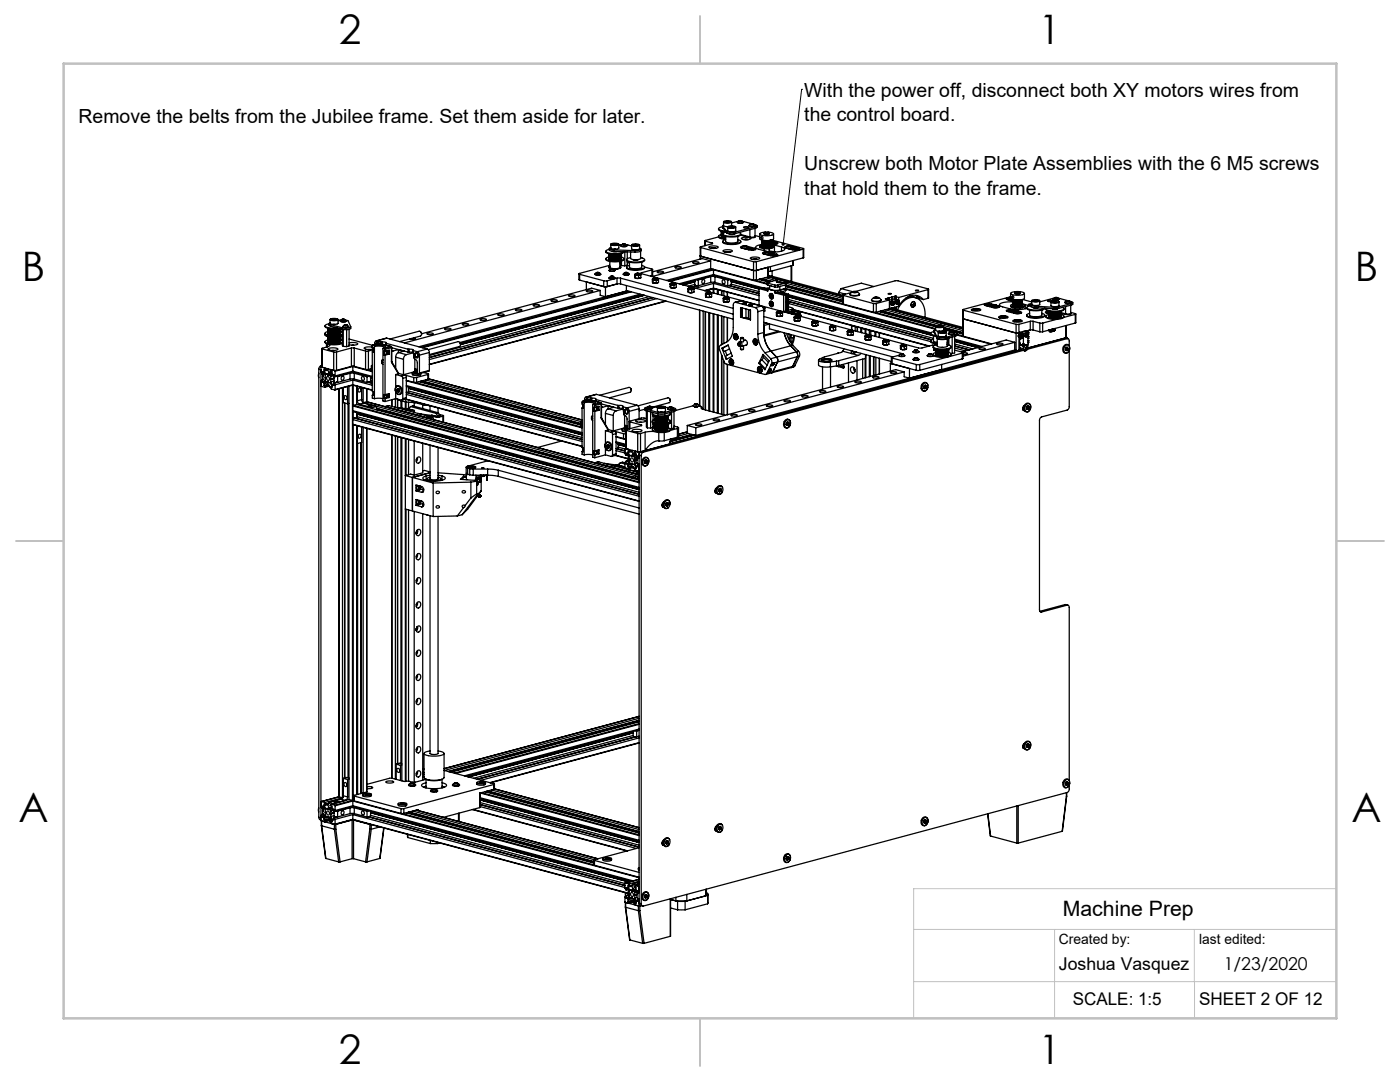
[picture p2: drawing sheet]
<svg xmlns="http://www.w3.org/2000/svg" width="279mm" height="216mm" viewBox="0 0 279 216" stroke-linecap="round" stroke-linejoin="round" font-family="sans-serif">
<defs><g id="words">
<g font-size="8.1">
<text x="67.6" y="8.9">2</text>
<text x="207.3" y="8.9">1</text>
<text x="4.4" y="56.2">B</text>
<text x="270.4" y="56.2">B</text>
<text x="3.7" y="164.1">A</text>
<text x="269.7" y="164.1">A</text>
<text x="67.6" y="212.4">2</text>
<text x="207.3" y="212.4">1</text>
</g>
<text font-size="4.2" x="212.1" y="182.8">Machine Prep</text>
<g font-size="3.9">
<text x="160.5" y="19.3">With the power off, disconnect both XY motors wires from</text>
<text x="15.7" y="24.4">Remove the belts from the Jubilee frame. Set them aside for later.</text>
<text x="160.5" y="24.2">the control board.</text>
<text x="160.5" y="33.9">Unscrew both Motor Plate Assemblies with the 6 M5 screws</text>
<text x="160.5" y="38.8">that hold them to the frame.</text>
</g>
<g font-size="3.5">
<text x="211.3" y="193.5">Joshua Vasquez</text>
<text x="244.2" y="193.6">1/23/2020</text>
<text x="214.1" y="200.6">SCALE: 1:5</text>
<text x="239.3" y="200.6">SHEET 2 OF 12</text>
</g>
<g font-size="2.8">
<text x="211.3" y="188.4">Created by:</text>
<text x="239.3" y="188.4">last edited:</text>
</g>
</g></defs>
<path d="M160 17.8h.1M160 17.8l-3.7 30.9" fill="none" stroke="#000" stroke-width=".2"/>
<path d="M266.7 177.3h-84.4v25.9M182.3 185.5h84.4M182.3 195.9h84.4M210.5 185.5v17.7M238.4 185.5v10.4M238.4 195.9v7.3" fill="none" stroke="#c0c0c0" stroke-width=".2"/>
<path d="M139.7 3.2v9.5M3.2 107.9h9.5M266.7 107.9h9.5M139.7 203.2v9.5" fill="none" stroke="#c0c0c0" stroke-width=".25"/>
<path d="M12.7 12.7h254v190.5h-254z" fill="none" stroke="#c0c0c0" stroke-width=".5"/>
<path d="M156.1 48.5a.34 .34 0 0 1 .5 .1 .34 .34 0 0 1-.3 .5v-.4v.4a.34 .34 0 0 1-.3-.3 .34 .34 0 0 1 .1-.3z" fill="#000"/>
<g fill="none" stroke="#000" stroke-width=".25">
<path d="M109.9 59.9l.3-.1a.77 .77 0 0 1 1 .2l-.1 .1a1.08 1.08 0 0 1-1.2-.2zM113.5 59l.2-.1a.77 .77 0 0 1 1 .2h-.1a1.08 1.08 0 0 1-1.1-.1zM115.5 54.6v1.2l.2 .1M115.7 54.7l4.8 1.3M115.7 55.9l5.1 1.4M115.7 54.7v1.2M117 58l.2-.1a.77 .77 0 0 1 1.1 .2l-.2 .1a1.08 1.08 0 0 1-1.1-.2zM117 56.3v1.5M118.7 54.7a.91 .91 0 0 0 1.2 0M118.7 54.7l.6 .2 .6-.2M119 54.4h.6zM119.1 54.4l-.4 .3"/>
<path d="M119.1 54.4h.4M119.1 54.4v.1M119.3 54.4h.2M119.3 54.4h-.2M119.3 54.4v.1M119.5 54.4h.1M119.5 54.4v.1M119.6 54.4l.3 .3M119.8 58l-39.1 10.4M119.8 58l-1.7-.5-34 9.1M120.5 56h.7M120.5 56v1.2h.3h.4v-1.2"/>
<path d="M120.8 57.3v1.9l-1-.3v-.9M120.9 50.1v.2a3.5 3.5 0 0 0 3.2 .3l.4-.4M120.9 51.6v.2a3.5 3.5 0 0 0 3.2 .3l.4-.2v-.3M121.5 51.3l-.6 .3a1.5 1.5 0 0 0 1.7 .5 2.37 2.37 0 0 0 1.9-.5l-.6-.3M121.5 51.6h.1M121.5 50.6v1M121.5 50.6v1.1M121.5 51.7h.1M121.5 53.3l.2-.1-.1 .2 .4 .2-.4-.2zM121.6 53.9a.9 .9 0 0 0 1.1 0M121.6 55.5a.91 .91 0 0 0 1.1 0M121.6 53.9a.99 .99 0 0 0 1.1 0"/>
<path d="M121.6 50.7v1M121.6 49.6l.1 .4 .9 .2M121.6 49.7l-.7 .4a1.5 1.5 0 0 0 1.7 .5 2.92 2.92 0 0 0 1.9-.4M121.6 51.7h.1M121.7 51.8h.1M121.7 50.7v1.1M121.7 52.2v1.1a2 2 0 0 0 2 0v-1.1M121.7 52.9l-6.2 1.7 .2 .1M121.8 50.7v1.1M121.8 51.8h.1M121.8 53.7h.6zM121.9 55.2h.5z"/>
<path d="M121.9 53.6l-.3 .3M121.9 55.1l-.3 .3a.77 .77 0 0 0 1.1 0l-.3-.3M121.9 49.4l-.3 .1 .1 .2 .9 .2M121.9 48.8v.7a1.59 1.59 0 0 0 1.6 0v-.7M121.9 55.2h.5M121.9 55.2h.1M121.9 51.9h.1M121.9 50.7v1.2M121.9 53.6v.1M121.9 53.7h.2M122 48.7l.2-.1a1.06 1.06 0 0 1 1.2 .2l-.2 .1a1.06 1.06 0 0 1-1.2-.2zM122 48.7h-.1a1.29 1.29 0 0 0 1.6 0h-.1"/>
<path d="M122 50.7v1.2M122.1 51.9h-.1M122.1 50.7v1.2M122.1 55.1h.2M122.1 55.1l-.2 .1M122.1 55.1v.1M122.1 51.9h.1M122.1 51.9h.2M122.1 53.6h.2M122.1 53.6h-.2M122.1 53.6v.1M122.2 50.1l.9 .1"/>
<path d="M122.3 50.7v1.2M122.3 51.9h.1M122.3 55.1l.1 .1M122.3 55.1v.1M122.3 53.6v.1M122.3 53.7h-.2M122.4 50.7v1.2M122.4 53.6l.3 .3M122.4 51.9h.1M122.4 50.8v1.1M122.4 51.9h.2M122.5 53.7a1.37 1.37 0 0 0 1.4-.4l-.2-.1 .2 .1a1.32 1.32 0 0 1-1.4 .4z"/>
<path d="M122.5 48.7h-.1M122.5 48.7v.1M122.5 49.7h.4M122.6 49.9l4.1 .1M122.6 49.9v.3M122.6 50.2l4.1 .1M122.6 50.8l.1 1.2M122.6 51.9h.1M122.7 52h.1M122.7 50.8v1.2M122.8 51.9l-.1 .1M122.8 48.6l.2 .1"/>
<path d="M122.8 48.6l-.3 .1M122.8 48.6v.2M122.8 51.9h.1M122.8 50.8v1.1M123 51.9h-.2M123 51.9h.1M123 48.7h-.6M123 48.7v.1M123 50.8v1.1M123 50.7v1.2M123.1 51.9h-.1M123.1 51.9h.1"/>
<path d="M123.1 55.5h.7M123.1 56.7h.7M123.1 55.5l-1.9 .5M123.1 55.5v1.2M123.1 56.7l-2.3 .6M123.1 50.7v1.2M123.3 51.9h-.2M123.3 51.9h.1M123.3 50.7v1.2M123.4 50.7v1.2M123.5 51.9h-.1M123.5 50.7v1.2"/>
<path d="M123.6 51.8h-.1M123.6 51.8h.1M123.6 50.7v1.1M123.7 51.8h-.1M123.7 50.7v1.1M123.7 51.8h.1M123.8 51.7h.1M123.8 50.7l-.1 1.1M123.8 51.7h-.1M123.8 56.7l22.5 6M123.8 55.5l22.5 6M123.8 55.5v1.2"/>
<path d="M123.8 52.4h-.1M123.8 52.1v.7l.2 .2M123.9 50.6l-.1 1.1M123.9 51.7h.1M123.9 51.6h.1M123.9 50.6v1.1M123.9 50.6v1M123.9 49a.91 .91 0 0 0 1.2 0M123.9 49l.6 .2 .6-.2M124 53h.7M124 50.6v.7M124 52.1v.9"/>
<path d="M124.1 48.8l-.6 .1M124.2 48.7l.6 .1zM124.3 48.7l-.4 .3M124.3 48.8h.1M124.4 54.7a.91 .91 0 0 0 1.1 0M124.4 54.7l.6 .2 .5-.2M124.5 48.7h.2M124.5 48.7l-.2 .1M124.5 48.7v.1M124.7 48.7v.1M124.7 54.4h.6zM124.7 50.2v2.8"/>
<path d="M124.7 54.4l-.3 .3M124.7 48.8h-.3M124.7 54.4l.1 .1M124.8 48.7l.3 .3M124.9 54.4h.2M124.9 54.4h-.2M124.9 54.4v.1M124.9 48.8l1.1 .3M125 57v1l21.3 5.7M125 53.3v.1a3.7 3.7 0 0 0 3.6 .2v-.3l1.6 .4-.1 .2M125 51.8v.2a3.7 3.7 0 0 0 3.6 .1v-.3M125.1 54.4h.1"/>
<path d="M125.1 54.4v.1M125.2 52.4l.4 .1M125.2 50.3v1.3M125.2 52.1v.8l-.5 .1M125.2 54.4l-.4 .1M125.2 54.4l.3 .3M125.3 58l-41.7 11.2M125.6 53l-.6 .3a3.7 3.7 0 0 0 3.6 0v-.1l-.5-.2M125.6 52.3v1a2.43 2.43 0 0 0 2.5 0v-1M125.7 58.2l-41.6 11.1M125.8 51.4l-.6 .2-.2 .2a3.7 3.7 0 0 0 3.6 .1l-.2-.3-.6-.2M126 58.2l-41.7 11.2"/>
<path d="M126 48.9v.7a1.6 1.6 0 0 0 1.6 0v-.7M126.1 48.8v.1a1.21 1.21 0 0 0 1.5 0v-.1M126.1 48.8l.1-.1a1.21 1.21 0 0 1 1.4 .2l-.2 .1a1.21 1.21 0 0 1-1.3-.2zM126.3 51.8l.5 .1 .5-.1M126.3 51.8h.1M126.6 48.9h.5M126.6 48.8v.1M126.7 54.8v.5l.1 .2M126.7 54.8h.1M126.7 49.8h.3M126.7 50v.3M126.7 54.7v.1"/>
<path d="M126.7 54.8l.4 .1M126.7 54.8l.1 .1M126.8 55.5l.3 .1M126.8 54.9v.6M126.9 48.8h.2M126.9 48.8h-.3M126.9 48.8v.1M126.9 54.6h.8l-.6 .2zM126.9 54.7h.7M127 54.6h.6l-.5 .1zM127 54.7h.5M127.1 48.8v.1"/>
<path d="M127.1 54.7h.3M127.1 54.9h-.3M127.1 54.9l.3 .1M127.3 51.8h.1M127.4 55.5l-.3 .1M127.4 55v.5M127.5 54.7h-.4M127.5 54.7h.1M127.6 54.6l.2 .1-.1 .2M127.6 54.6h-.7l-.2 .2M127.6 49.5l.3 .1v.2l-1.2 .2M127.7 54.9h-.6"/>
<path d="M127.7 54.9l-.3 .1M127.7 55.5h-.3M127.7 55.5l-.6 .1M127.7 55.5h.1M127.8 58.7l-36 9.6M127.8 54.7l.1 .2M127.8 55.4h.1M127.8 50.1v1.5a1.98 1.98 0 0 1-2 0v-1.3M127.9 55.4l-.2 .1M127.9 54.9h-.2M127.9 54.9v.5M127.9 49.7v.3l-.1 .2-1.1 .1"/>
<path d="M128 54.4l-.1 .1 .1 .1M128 54.6l55.3 14.8h.6l2.6-.6M128 54.4v.2M128.1 58.8l-36.2 9.7M128.5 58.9l-36.6 9.8M128.6 58.9l-36.7 9.9M129.6 59.2l-43.9 11.7M130.1 53.9l-2.1 .5M130.1 53.9v1.1M130.1 55l-.3 .1M130.2 55.7v.6l.2 .1M130.2 55.7l.1 .1"/>
<path d="M130.2 53.8v1.1l-.1 .1M130.3 55.7h-.1M130.3 55.8l.4 .1M130.3 55.8l.1 .1M130.3 59.4l-44.6 12 44.6-12M130.3 56.4l.4 .1M130.4 56.4l.3 .1M130.4 55.9v.5M130.4 55.6h.8l-.6 .1zM130.5 55.6h.6M130.5 55.6h.6l-.4 .1zM130.6 55.7h.5"/>
<path d="M130.7 55.7h.3M130.7 55.9h-.3M130.7 55.9h.3M131 56.5h-.3M131 55.9v.6M131 55.7h-.4M131 55.7h.1M131.1 59.6l-45.4 12.1M131.1 55.5l.3 .2-.2 .1M131.1 55.5h-.7l-.1 .3M131.2 54.2h.2a.77 .77 0 0 1 1 .1l-.1 .1a1.08 1.08 0 0 1-1.1-.2zM131.2 55.8l-.5 .1"/>
<path d="M131.2 55.8l-.2 .1M131.2 56.5h-.2M131.2 56.5h-.5M131.3 56.5h-.1M131.3 55.7l.1 .1M131.4 55.8v.6l-.2 .1M131.4 55.8h-.2M133.7 56.7v.5l.2 .2M133.7 56.7h.1M133.8 56.6l-.1 .1M133.8 56.7l.4 .1M133.8 56.7l.1 .1"/>
<path d="M133.9 57.4l.3 .1M133.9 56.8v.6M134 56.5h.8l-.6 .1zM134 56.6h.7M134 56.5h.7l-.5 .1zM134.1 56.6h.5M134.1 56.6h.4M134.2 56.6h.3M134.2 56.8h-.3M134.2 56.8l.3 .1M134.5 57.4l-.3 .1M134.5 56.9v.5"/>
<path d="M134.7 56.5l.2 .1-.2 .2M134.7 56.5h-.8l-.1 .2M134.7 53.3l.2-.1a.77 .77 0 0 1 1 .2h-.1a1.08 1.08 0 0 1-1.1-.1zM134.7 56.8h-.5M134.7 56.8l-.2 .1M134.7 57.4h-.2M134.7 57.4l-.5 .1M134.8 57.4h.1M134.9 56.6l.1 .2M135 56.8v.5l-.3 .1M135 56.8h-.3M136.2 56.8l2.5-.6-2.4 .6"/>
<path d="M137.3 57.6v.6l.1 .1M137.3 57.6v.1M137.3 57.6l.2-.2h.5l.4 .2M137.3 57.6h.1M137.3 57.7l.4 .1M137.3 57.7l.1 .1M137.4 58.3l.3 .1M137.4 57.8v.5M137.5 57.4l.8 .1-.6 .1zM137.5 57.5h.7M137.6 57.5h.6l-.4 .1zM137.6 57.5h.5z"/>
<path d="M137.7 57.5h.3M137.7 57.8h-.3M137.7 57.8h.3M138 58.4h-.3M138 57.8v.6M138.2 52.4l.2-.1a.77 .77 0 0 1 1.1 .2h-.1a1.08 1.08 0 0 1-1.2-.1zM138.3 57.7l-.6 .1M138.3 57.7l-.3 .1M138.3 58.4h-.3M138.3 58.4h-.6M138.3 58.3v.1M138.4 57.6l.1 .1"/>
<path d="M138.4 58.2l.1 .1M138.4 57.6l-.1 .1M138.5 58.3l-.2 .1M138.5 57.7h-.2M138.5 57.7v.6M138.7 56v.8l.2 .3M138.7 56.8l-1.4 .3M138.7 56.2l-2.3 .7M139.2 57h.1M139.2 57h.2M139.2 55.8l.2 .1M139.3 57l-1.3 .3"/>
<path d="M139.4 55.9v1.1M139.7 51.1l11 2.9 9.6-2.5M139.7 49.3v2.4M139.9 49.4l10.5 2.8M139.9 49.4v2.3M140.2 55.8a.33 .33 0 0 1 .4 .4 .33 .33 0 0 1-.5 .2zM140.7 48.1v.9M140.8 48.1v.9M140.8 48.1l1.3 .4M140.8 58.6v.5l.2 .2M140.8 58.6h.1M140.9 58.5l-.1 .1"/>
<path d="M140.9 58.6a.68 .68 0 0 1 1.1 0l-.2 .1M140.9 58.6l.4 .1M140.9 58.6l.1 .1M140.9 59.3l.4 .1M141 59.3l.3 .1M141 58.7v.6M141 58.4h.8l-.5 .1zM141.1 58.5h.6M141.1 58.4h.6l-.4 .1zM141.2 58.5h.5M141.3 58.5h.3M141.3 58.7h-.3"/>
<path d="M141.3 58.7l.3 .1M141.3 57.8v.4M141.5 49.2l.3-.1a1.68 1.68 0 0 1 1.5 .3l-.4 .1a1.69 1.69 0 0 1-1.5-.2zM141.6 59.3l-.3 .1M141.6 58.8v.5M141.6 58.5h-.4M141.6 58.5h.1M141.6 57.8v.5M141.8 58.7h-.5M141.8 58.7l-.2 .1M141.8 59.3h-.2M141.8 59.3l-.5 .1"/>
<path d="M141.8 52l-11.7 3.2M141.8 53.6l-8.8 2.4M141.8 52v1.6M141.8 52l-1.7-.4-9.9 2.6M141.8 53.6l8.6 2.3M141.8 55.2h.9M141.8 56.4h.9M141.8 55.2v1.2M141.8 55.2l-2.4 .7M141.8 56.4l-2.4 .6M141.9 59.3h.1M141.9 49.5h1"/>
<path d="M141.9 58.5l.1 .1M142 49.5h-.1M142 58.6v.6l-.2 .1M142 58.6l-.2 .1M142.1 48.6l-2.4 .7 .2 .1M142.1 48.5l.1 .1h-.1M142.1 48.5v.1M142.3 49.5l-.2 .1M142.3 49.5h.3M142.3 49.5l-.1 .1M142.3 49.5v.1M142.3 53.7l-8.8 2.4"/>
<path d="M142.4 57.5v.1M142.4 54.8l-6.9 1.8M142.4 56.6l-3.6 .9M142.4 54.8l9.9 2.6M142.4 53.8v1M142.4 56.6v.9M142.4 54.8l.2 .2 9.2 2.5M142.4 56.6l9.1 2.4M142.4 53.8l10.7 2.9M142.4 53.8l-8.6 2.4M142.4 57.5l-1.8 .5M142.4 57.5l9.1 2.4"/>
<path d="M142.4 57.6l-1.7 .4M142.4 53.7v.1M142.4 57.6l9.1 2.4M142.5 57.6h-.2v.8M142.5 57.6v.9M142.5 54.9l-6.7 1.8M142.5 56.3l-.1 .3M142.6 49.5l.1 .1M142.6 49.5v.1M142.7 55.2l2.5 .7M142.7 55.2v1.2M142.7 56.4l2.5 .6"/>
<path d="M142.8 49.5h.1M143.2 57.8v.9M143.3 57.8v.9M143.4 45.6v.2a1.66 1.66 0 0 0 1.5 .5l-.7 .4a3.7 3.7 0 0 0 3.6 0l-.3-.3M143.4 47.1v.2a1.6 1.6 0 0 0 1.4 .5M143.4 47.3l-2.7 .7 .1 .1M144 46.8l-.6 .3a1.35 1.35 0 0 0 1.4 .5M144 47.1h.1M144 46.1v1.1M144 47.2h.1M144 58v.9M144 47.2v.1"/>
<path d="M144 47.3h.1M144 46.2v1.1M144.1 46.2v1.1M144.1 47.3h.1M144.2 47.3h.1M144.2 46.2v1.1M144.2 45.2l-.8 .4a1.31 1.31 0 0 0 1.4 .5M144.2 45.1v.4M144.2 55.9a.39 .39 0 0 1 .5 .3 .39 .39 0 0 1-.3 .4l-.3-.3zM144.2 45.1l.9 1.1M144.2 45.5l.9 1M144.2 46.8a3.5 3.5 0 0 0 3.3 .3l.3-.3"/>
<path d="M144.2 48.2v.1a3.5 3.5 0 0 0 3.3 .3l.3-.2v-.2M144.3 46.2v.4M144.3 46.9v.4M144.3 50l.3-.1a1.68 1.68 0 0 1 1.6 .2l-.5 .2a1.69 1.69 0 0 1-1.4-.2zM144.3 47.3h.1M144.3 46.2v.3M144.3 47v.3M144.3 59.5v.6l.2 .1M144.3 59.5l.1 .1M144.4 44.3v.8l.9 .1M144.4 44.9l-.2 .2M144.4 59.5h-.1"/>
<path d="M144.4 59.6l.4 .1M144.4 59.6l.1 .1M144.4 47.4h.1M144.4 46.2v.3M144.4 47v.4M144.5 58.1v.9M144.5 44.2l.2-.1a1.27 1.27 0 0 1 1.2 .2l-.2 .1a1.27 1.27 0 0 1-1.2-.2zM144.5 44.2h-.1a1.2 1.2 0 0 0 1.6 0h-.1M144.5 59.7v.5M144.5 47.4h.1M144.5 46.2v.2M144.5 47.1v.3"/>
<path d="M144.6 59.3l.8 .1-.6 .1zM144.6 47.4h.1M144.6 47.4h.2M144.6 46.2v.2M144.6 47.1v.3M144.6 59.4h.7M144.6 59.4h.7l-.5 .1zM144.7 59.4h.5M144.8 47.2v.2M144.8 46.3h.1M144.8 47.4h.1M144.8 47.2v1a2.44 2.44 0 0 0 2.5 0v-1"/>
<path d="M144.8 50.3h.1M144.8 59.4h.3M144.8 59.7h-.3M144.8 59.7h.3M144.8 47.8l-.5 .2-.1 .2a3.7 3.7 0 0 0 3.6 0l-.5-.4M144.9 44.2l.6 .1M144.9 44.2v.1M145 50.3h-.1M145 50.3h.1M145 45.2h.3M145.1 46.5l.6 .2 1-.1M145.1 46.2l.6 .2 1-.1"/>
<path d="M145.1 46.2v.3M145.1 59.7v.6M145.1 44.2h.3M145.1 44.2h-.2M145.1 44.2v.1M145.1 59.5h-.4M145.1 59.5h.1M145.2 58.3v.9M145.2 45.3v.7a1.6 1.6 0 0 0 1.6 0v-.7M145.2 55.9v1.1M145.3 59.3l.2 .2-.2 .1M145.3 59.3h-.8l-.1 .3"/>
<path d="M145.3 45.2l.2-.1a1.27 1.27 0 0 1 1.3 .2l-.2 .1a1.27 1.27 0 0 1-1.3-.2zM145.3 50.3h.2M145.3 50.3h-.3M145.3 50.3h.1M145.3 45.2v.1a1.2 1.2 0 0 0 1.5 0l-.1-.1M145.3 59.6l-.5 .1M145.3 59.6l-.2 .1M145.4 44.2l.1 .1M145.4 44.2v.1M145.4 57l6.1 1.6M145.5 59.5l.1 .1M145.5 46.7l.5 .1 .5-.1"/>
<path d="M145.5 46.7h.1M145.5 55.8l-.3 .1M145.5 57h-.3M145.6 59.6h-.3M145.6 59.6v.6M145.7 50.3h-.9M145.8 45.2l.5 .1M145.8 45.2v.1M145.9 46.2h.3M145.9 55.9v.9l-.2 .2M145.9 56.7l5.6 1.5M145.9 56.2l5.6 1.5"/>
<path d="M146 45.2h.2M146 45.2h-.2M146 45.2v.1M146 44.3v.8M146.2 45.2l.1 .1M146.2 45.2v.1M146.5 46.7h.1M146.7 46.3v.3M147.2 44.4a.91 .91 0 0 0 1.1 0M147.2 44.3l.6 .2 .5-.2M147.3 44.2l-1.3 .3M147.5 44.1h.5z"/>
<path d="M147.5 44l-.3 .3M147.5 44.1h.5M147.5 44.1h.1M147.7 44h.2M147.7 44l-.2 .1M147.7 44v.2M147.8 46.9l1.8 .5M147.8 46.7v.1M147.8 46.8l1.9 .5M147.9 44l.1 .1M147.9 44v.1M147.9 49.4h.1"/>
<path d="M148 47.5l.3-.1a1.67 1.67 0 0 1 1.5 .2l-.4 .2a1.7 1.7 0 0 1-1.4-.2zM148 44l.3 .3M148 49.4l.1 .1M148.1 49.4l.6 .1 .5-.1M148.1 49.3l-.2 .1M148.2 44.2l1.8 .4M148.3 49.1l-.5 .3 1.6 .5a1.43 1.43 0 0 0 1.5-.2l-.3-.2M148.3 49.1h.6zM148.4 49.1l-.3 .3M148.4 45.3h.1a.57 .57 0 0 1 .9 .1 .82 .82 0 0 1-1-.1zM148.5 49.1h-.1M148.5 49.1v.1"/>
<path d="M148.5 47.8h.8M148.7 49.1h.1M148.7 49.1h-.2M148.7 49.1v.1M148.7 47.8h.4M148.7 47.8h-.1M148.7 47.8h.1M148.8 49.1h-.4M148.8 49.1v.1M148.9 49.1l.3 .3M148.9 49.7l.4-.1v-.2l1.3 .4M148.9 49.1l.3 .1"/>
<path d="M149.1 47.8h.1M149.2 49.3l.1 .1-.1 .1-.6 .1M149.2 49.4l-.1 .1-.7 .1M149.2 49.2l1.4 .3M149.2 49.2v.1M149.3 49.6l1 .3M149.5 45a.91 .91 0 0 0 1.1 0M149.7 47.3l-.1 .1M149.7 45.8v1.5M149.8 51.5l.2-.2a1.68 1.68 0 0 1 1.6 .3l-.4 .2a1.69 1.69 0 0 1-1.5-.3zM149.8 44.7h.6zM149.8 44.7l-.3 .2a.77 .77 0 0 0 1.1 0l-.3-.2"/>
<path d="M149.9 44.7h.4M149.9 44.7h.1M150 44.7h.2M150 44.7h-.1M150 44.7v.1M150.2 51.7v.1M150.2 44.7h.1M150.2 44.7v.1M150.3 49.9h.1M150.4 55.9h.6M150.4 52.2h.6M150.4 52.2v3.7"/>
<path d="M150.5 44.8l.6 .2-.3 .2M150.6 51.7l.3 .1M150.6 51.7l-.2 .1M150.6 51.7v.1M150.6 51.7l-.1 .1M150.6 49.5v.3M150.6 49.8h.2M150.6 55.9l2.5 .7M150.7 47.2l.1 .1-.3 .1h-.9M150.7 47.2l-.5 .1h-.5M150.7 45.6v1.6M150.7 47l.9 .2"/>
<path d="M150.7 47.2h.1M150.8 45.2v.3M150.8 45.2l-4.1 1.1M150.8 45.5l-4.1 1.1M150.9 51.8h.1M151 52.2v3.7M151.1 45v.4l-.3 .1M151.1 51.7l-.9 .1M151.4 55.8l2.1 .5M151.5 57.6l-5.6-1.5 7.3 1.9M151.6 55.7v.1M151.6 46.7v.9a2.56 2.56 0 0 0 2.4 .3"/>
<path d="M151.6 49.1v.2a2.75 2.75 0 0 0 2.8 0v-.2M151.6 55.7l2 .5M151.9 55.6l2 .6M152 55.6l2 .5M152 49.1h.1M152 47.9l.1 1.3M152 48.8l-.9 .2-.3 .3 .4 .4 1.7 .4a5.1 5.1 0 0 0 3.7-.3v-.2l-.6-.3M152.1 49.2h.1M152.1 47.9v1.3M152.1 57.5h.1M152.1 57.5l-.6 .1v3.3M152.2 49.2h-.1"/>
<path d="M152.2 47.9v1.3M152.2 49.2h.1M152.2 49.2v.1M152.2 57.5h.1M152.2 49.3h.1M152.2 48v1.3M152.3 57.5h.8M152.3 57.5l.8 .2M152.3 57.5h.1M152.3 48v1.3M152.3 49.2v.1M152.3 49.2h.1"/>
<path d="M152.3 48v1.2M152.4 57.6h.1M152.4 57.5v.1M152.4 50.6l.1 .1M152.4 50.5l.5 .2 .7-.2M152.4 49.3h.1M152.4 48l.1 1.3M152.5 49.3h.1M152.5 50.5l-.2 .1M152.5 46.4l.1 .3 .4 .1 .5-.1v-.3M152.5 49.6v.4M152.5 46.5l.4-.2 .6 .1-.6 .2"/>
<path d="M152.5 46.5l.4 .1M152.5 57.6h.2M152.5 57.6h.1M152.5 48v1.3M152.6 49.3h-.1M152.6 48v1.3M152.6 49.3h.1M152.6 49.3h.2M152.7 57.6v.1M152.7 57.7h.2M152.7 57.6h.1M152.7 50.3l-.5 .2 1.6 .5a1.43 1.43 0 0 0 1.4-.2l-.2-.1"/>
<path d="M152.7 50.3h.6zM152.7 55.4l2.1 .5M152.7 50.3l-.3 .2M152.8 46.3l-1.2 .3a1.4 1.4 0 0 0 1.6 .4l.8-.1 .4-.2-.3-.2-.9-.2M152.8 50.3h.1M152.8 48v1.3M152.8 49.3h.1M152.9 49.3h.1M152.9 48v1.3M152.9 57.7h.1M152.9 46.6v.2M152.9 57.7h.2"/>
<path d="M152.9 50.2l.3 .1M152.9 50.2l-.1 .1M152.9 50.2v.2M153 57.7v.1M153.1 57.7h.1M153.1 56.4l.1 .5M153.1 57.6l.1 .4M153.1 49.3h-.2M153.1 49.3h.1M153.1 48v1.3M153.2 49.3h.1M153.2 50.3h.1"/>
<path d="M153.2 48v1.3M153.2 53.3v2M153.2 55.3l-2.2 .6M153.2 50.3h-.4M153.2 56.5v.4M153.2 57.7v.3M153.2 57.7l1.4 .3M153.2 56.5l1.4 .4M153.2 56.9l1.4 .4M153.3 50.3l.3 .2M153.3 49.3h-.1M153.3 48v1.3"/>
<path d="M153.3 50.9l.4-.1v-.2l1.3 .3M153.3 50.3h.3M153.3 53.3v1.9l-.1 .1M153.3 55.2l14.9 4M153.3 54.9l14.9 4M153.5 49.3h-.2M153.5 49.3h.1M153.5 48v1.3M153.5 50.1l1.2 .2M153.5 49.6v.6M153.5 50.5l.2 .2-.8 .1M153.6 50.6l-.3 .1-.5 .1"/>
<path d="M153.6 57v.6l.2 .2 1 .1h.8M153.6 57.4l-.5 .2 .1 .1M153.6 50.3v.2M153.6 50.3l1.4 .4M153.6 49.3h-.1M153.6 49.3h.1M153.6 48v1.3M153.6 58.7a.5 .5 0 0 1 .7 .3 .5 .5 0 0 1-.4 .6l-.3-.4zM153.7 58.6a.5 .5 0 0 1 .6 .4 .5 .5 0 0 1-.4 .6l-.3-.4zM153.7 50.8l.9 .2M153.7 49.2h-.1M153.7 49.2h.1"/>
<path d="M153.7 48v1.2M153.8 54.1l-.5 .1M153.8 53.2v.9M153.8 47.9v1.3M153.8 58.8a.26 .26 0 0 1 .3 .3 .26 .26 0 0 1-.3 .2zM153.8 49.2h.1M153.8 59.1l.2 .3M153.8 59.1l.2-.2-.1 .2 .2 .2M153.8 59.1l.1 .2M153.9 49.1h.1M153.9 49.2h-.1M153.9 49.2h.1"/>
<path d="M153.9 47.9v1.3M153.9 58.8a.32 .32 0 0 0-.1 .4 .32 .32 0 0 0 .2 .2M153.9 59h.1M153.9 47.9v1.2M154 58.9l-.2 .1 .1 .3M154 49.1h-.1M154 59.2l.1 .1M154 48.8l.4 .2a1.28 1.28 0 0 1-1.5 .5l-1.2-.3-.1-.2 .4-.2M154 48.8l.6 .1M154 49.1h.1M154 47.9v1.2M154 48.1l1 .3"/>
<path d="M154 48.3l1 .3M154 48.5l.6 .2M154 58.8a.25 .25 0 0 0-.1 .3 .25 .25 0 0 0 .2 .2l-.2-.3M154 47.9l6.4 1.7-.1 .1M154.1 54.1v1M154.1 59a.24 .24 0 0 0-.4 .1 .24 .24 0 0 0 .3 .3M154.2 59.1l-.1 .2h-.2M154.4 46.7v1l-.4 .2M154.6 48.9l1.4 .4M154.6 48.9v1.4M154.6 51l.1 .1M154.6 48.7h.1"/>
<path d="M154.6 51v.1M154.6 58.4h.6M154.6 56.9h.6M154.6 57.3h.6M154.6 58h.6M154.6 58.4l1.8 .5M154.6 56.9v.4M154.6 58v.4M154.8 55.9l-1.7 .5 .1 .1M154.8 55.9h.3M155 48.4l.2 .1a1.36 1.36 0 0 1-1.2 .2M155 50.9l.1 .1"/>
<path d="M155 48.4v.2M155 50.7v.2M155 48.6h.1M155.1 55.9h.1M155.1 55.9v.1M155.1 56l-.2 .2a2.61 2.61 0 0 0 1.8 .2h.1M155.1 56v.3M155.1 56.1l1.3 .3M155.2 56.9v.4M155.2 58v.4M155.5 58.4h.1M155.5 58.3l1.5 .5"/>
<path d="M155.6 58.4h.2M155.6 58.4h.1M155.6 57.9h.2M155.6 57.2v.7M155.7 58.3l.8 .2M155.8 58.3l.7 .2M155.8 58.5h.1M155.9 58.5h.2M155.9 58.5h.1M156 58.2l1.3 .5M156 49.3v.8M156 58.5v.1"/>
<path d="M156 58.6h.3M156.1 58.5h-.1M156.1 58.5h.1M156.1 58.5v.1M156.3 58.6v.1M156.3 58.7h.2M156.3 58.6h.1M156.4 58.6v.1M156.4 58.9v3.3M156.5 58.5h.1M156.5 58.7h.1M156.6 58.7h.1"/>
<path d="M156.6 58.7h.2M156.7 49.4h.1M156.8 56.4h.1M156.8 58.7l.1 .1M156.8 56.4v.1M156.8 57.5v.1M156.8 58v-.4l11.4 3M156.8 57.6l-1.6 .4M156.8 58.7h.1M156.8 58l-1.6 .4M156.8 56.5l-1.6 .4M156.8 56.5v1"/>
<path d="M156.8 57.6v.4M156.8 56.9l-1.6 .4M156.8 57.5l-1.2 .4M156.8 57.2l11.4 3M156.8 56.9l11.4 3.1M156.8 56.9l11.4 3M156.8 57.1l11.4 3M156.8 49.4l.1 .1M156.8 49.4l.6 .1 .6-.1M156.8 56.4v.5M156.8 56.5l11.4 3.1M156.8 57.7l29.9 8"/>
<path d="M156.9 49.3l-.2 .1M156.9 58.8l-.5 .1M156.9 58.8v3.2M157 58.8h.2M157 58.8v3.1M157.1 49.1l-.5 .3 1.6 .5a1.43 1.43 0 0 0 1.4-.2l-.2-.2M157.1 49.1h.6zM157.1 49.1l-.3 .3M157.2 49.1l.4 .1M157.2 58.8v3.1M157.2 49.1h.1M157.2 49.1v.1"/>
<path d="M157.3 58.7v3.1M157.3 58.7l-.1 .1M157.3 58.7h.1M157.4 58.7l-.1 3.1M157.4 58.8l28.4 7.6M157.4 59l28.3 7.6M157.4 59.8l28.9 7.7M157.4 59.3l28.6 7.6M157.4 59.2l28.4 7.6M157.4 49.1h-.2M157.4 49.1h.2M157.4 49.1v.1"/>
<path d="M157.6 49.1v.1M157.6 49.1l.4 .3M157.7 49.1l.3 .1M157.9 53v3.1M157.9 49.3l.1 .2-.7 .1M158 49.4l-.2 .2h-.7M158 49.2v.1M158 49.2l1.4 .3M158 53v3.2M158.1 49.6l.9 .3M158.1 49.4l1.3 .4M158.1 49.4l-.1 .2-.3 .1"/>
<path d="M158.2 52v.9M158.2 52.9l-4.4 1.2M158.3 52l-.1 .9M159 49.9h.1M159.4 49.8h.1M159.4 49.5v.3M160.3 49.7l-9.3 2.5M160.3 49.7v1.8M160.4 49.6v1.8l-.1 .1M167.4 58.3v.4M167.4 58.3l1.3 .4M167.9 57.6l2.3 .6-.3 .1a.29 .29 0 0 0-.2 .3 .29 .29 0 0 0 .2 .3 1.5 1.5 0 0 0 1.6-.2l-.5-.5"/>
<path d="M167.9 57.6l-.5 .7M168.2 58.9v1.7M168.3 59l6 1.6M168.3 59v1.7M169.6 58.7a1.62 1.62 0 0 0 1.9 .1v-.1M169.9 58.4l-1.7 .5 .1 .1M170.1 58.2a.82 .82 0 0 1 1 .1 .82 .82 0 0 1-1-.1zM170.3 58.3l.3 .1M170.3 58.2v.1M170.6 58.2h.3M170.6 58.2h-.3M170.6 58.2v.2"/>
<path d="M170.9 58.3l-.3 .1M170.9 58.2v.1M173.9 59.9a1.62 1.62 0 0 0 1.9 .1v-.1M174.4 57.2l-2.5-.7-4 1.1M174.4 59.4a.82 .82 0 0 1 1 .1 .82 .82 0 0 1-1-.1zM174.5 59.4l-.3 .1a.29 .29 0 0 0-.2 .3 .29 .29 0 0 0 .2 .3 1.5 1.5 0 0 0 1.6-.3l-.5-.4M174.6 59.5h.3M174.6 59.4v.1M174.9 59.3l.3 .1M174.9 59.3l-.3 .1M174.9 59.3v.2M175.2 59.5h-.3"/>
<path d="M175.2 59.4v.1M177.2 59.5l.1 .3M177.2 59.5v.3M177.3 58.6h.6l-.5 .1zM177.3 59.5h.1M177.4 59.5h-.2M177.4 59.5v.3M177.5 59.9l-2.6 .7M177.5 59.9v1.7M177.9 59.3l.1 .7M177.9 59.8l-.4 .1M178.1 59.3h.1"/>
<path d="M178.1 59.3v.7h-.1M178.1 59.3h-.2M178.5 59.1l.2 .1M178.5 59.1l-1.8 .5 .8 .3M178.5 59.1v.5M178.7 59.1v.7M178.7 59.7h-.6M178.8 60l-.6 .2M178.8 59.1h.1M178.8 59.2l.6 .2M178.8 59.1v.7h-.1M178.8 59.7l.5 .1"/>
<path d="M178.8 59.1h-.1M179.2 60a.4 .4 0 0 0-.5 .1 .4 .4 0 0 0 .1 .5l.3 .1M179.3 59.8l-.2 .1M179.3 59.8v.2M179.4 59.4v.6M181.4 59.1l.7 .2M181.5 59.1l.4 .1M181.6 59.1l2.7 .7M182.1 59.2h.1M182.2 59.2v.1M182.7 59.4l-.8-.2-1.1 .2M182.7 57.9l.7 .1h-.4z"/>
<path d="M182.8 59.1l.7 .4zM182.9 59.1l.5 .3-.3-.2M184.3 59.8a2.67 2.67 0 0 0-4.3 .4l-.6 .9M185.2 57.8l.1-.1-6.4-1.7-8.1 2.1M185.2 57.8l-5.8 1.6M185.2 57.8v1.7M185.2 59.5l-.9 .3M185.3 57.7v1.7l-.1 .1M201.7 58.5v1a2.57 2.57 0 0 0 2.4 .3M201.7 59.2l-9.6 2.6 .1 .1M201.7 59.4l-.6 .1-.3 .2 1.3 .4M201.8 59.6l-.9 .2"/>
<path d="M201.9 59.8l-.6 .1M201.9 59.8l.2 .1M201.9 59.8v.2M202.1 59.8v1.2M202.2 59.8v1.2M202.2 59.8l.1 1.3M202.3 59.8v1.3M202.4 59.8v1.3M202.5 59.9v1.3M202.6 58.3v.3l.5 .1 .4-.1 .1-.3M202.6 58.3l.4-.1 .6 .1-.6 .1M202.6 58.3l.4 .1"/>
<path d="M202.6 59.9v1.3M202.7 59.9v1.3M202.8 58.2l-1.1 .3a1.4 1.4 0 0 0 1.5 .4l.9-.1 .3-.2-.2-.3-.9-.1M202.9 59.9v1.3M203 59.9v1.3M203 58.4v.3M203.2 59.9v1.3M203.3 59.9v1.3M203.4 59.9l-.1 1.3M203.5 59.9v1.3M203.6 59.9v1.3M203.7 59.8v1.4"/>
<path d="M203.8 59.8v1.3M203.9 59.8l-.1 1.3M203.9 59.8v1.3M204 59.8v1.2M204.1 59.8l1.8 .4M204.4 58.5v1l-.3 .3M206 59.9l.2-.1a1.27 1.27 0 0 1 1.2 .2l-.2 .1a1.27 1.27 0 0 1-1.2-.2zM206 59.9l-.1 .1a1.2 1.2 0 0 0 1.6 0l-.1-.1M206.4 60h.6M206.4 60h.1M206.6 59.9h.3M206.6 59.9l-.2 .1"/>
<path d="M206.6 59.9v.2M206.9 59.9l.1 .1M206.9 59.9v.1M210.2 59.7a.91 .91 0 0 0 1.1 0M210.3 59.5l-2.8 .7M210.5 59.4h.6zM210.5 59.4l-.3 .2a.77 .77 0 0 0 1.1 0l-.3-.2M210.6 59.4v.1M210.7 59.4h.2M210.7 59.4h-.1M210.7 59.4v.1M210.9 59.4h.1"/>
<path d="M210.9 59.4v.1M211 59.4l-.4 .1M211.2 59.5l1.8 .5M213 60h.3M213 60h-.1M213 60v.1M63.6 74.5v.9M63.6 73.7l.4 .1M63.6 73.7v89.4M64 73l-.3 .2-.1 .5M64 77l.8 .3M64 74.3l.3 .3"/>
<path d="M64 73h.2M64.1 73.2v90.6M64.1 73.2l2.7 .8M64.2 73.2h-.1M64.2 69.6v3.6M64.2 72.9l-.2 .1M64.3 75.8l-.3 .2M64.3 75.8v.5M64.3 74.6v-.4h.2l.4 .6v1.1M64.3 69.6v3.7l-.1-.1M64.3 69.6l2.3 .6M64.4 75.1v.6h.1"/>
<path d="M64.5 74.6l-.1 .7M64.5 74.6l-.1 .5M64.5 74.5v.6h-.1M64.6 74.5l-.3 .1M64.6 75.7l-.3 .1M64.6 76.1h.1M64.6 74.5h.1M64.7 76.6l.4-.4 .8 .2 .3 .6v.3l-.3-.1M64.7 74l.4 .7M64.7 76.6v.3M64.7 76.9l.3 .1M64.7 76.2l-.4 .1"/>
<path d="M64.8 73.4l.2 .4M64.9 66.5v.3a3.5 3.5 0 0 0 3.2 .3l.2-.1M64.9 68.2v.1a3.5 3.5 0 0 0 3.2 .3l.2-.1M64.9 65v.2a3.4 3.4 0 0 0 2.8 .3v1.2M64.9 75.9l-.4 .4h-.2M65 77l-.2 .3M65 73.8l-.3-.1v.3M65 73.8h.1M65 77h.1M65.1 74.7l.3 .1M65.2 68.6v.7M65.3 75.2a.39 .39 0 0 1 .4 .2 .39 .39 0 0 1-.2 .5l-.3-.3z"/>
<path d="M65.3 73.7l.4 .6 .5 .2M65.3 76.8h.3M65.3 68.7v.5M65.4 76.7l-.7 .2M65.4 73.9l-.7 .1M65.4 67.8l-.5 .3a1.49 1.49 0 0 0 1.6 .6l1.1-.1 .7-.2M65.4 67.2v1M65.4 66.1l-.5 .3a1.49 1.49 0 0 0 1.6 .6l1.1-.1 .7-.2M65.4 65.5v1M65.4 68.2h.1M65.4 66.5h.1M65.4 65.5l.1 1.1"/>
<path d="M65.4 67.2l.1 1.1M65.5 68.2h.1M65.5 66.5h.1M65.5 68.3h.1M65.5 66.6h.1M65.5 69.6l.3-.1a1.76 1.76 0 0 1 1.6 .2 2.1 2.1 0 0 1-1.9 0zM65.5 65.5v1.1M65.5 67.2v1.1M65.5 76.4l-.8 .2M65.5 76.3l-.2 .5M65.5 73.6l-.5 .2M65.6 73.7l-.6 .1"/>
<path d="M65.6 76.8l-.6 .2M65.6 68.3h-.1M65.6 66.6h-.1M65.6 65.5v1.1M65.6 67.2v1.1M65.6 68.3h.1M65.6 66.6h.1M65.6 77.1l.4 .1M65.6 76.8v.3M65.6 77.1l-.8 .2M65.6 76.9l-.6 .1M65.6 68.4h.1"/>
<path d="M65.6 66.7h.1M65.6 65.5v1.2M65.6 67.2v1.2M65.7 68.4h.1M65.7 66.7h.1M65.7 65.6v1.1M65.7 67.2v1.2M65.8 68.4h-.1M65.8 68.4h.1M65.8 66.7h-.1M65.8 66.7h.1M65.8 65.6v1.1"/>
<path d="M65.8 67.3v1.1M65.8 68.7l-.1 .4-1.5 .4 .1 .1M65.9 63.8v.7a1.6 1.6 0 0 0 1.6 0v-.7M65.9 64.4l-.2 .2 .3 .2M65.9 68.4h.1M65.9 66.8h.1M65.9 65.6v1.2M65.9 67.3v1.1M65.9 68.4l.1 .1M65.9 77.2l.2 .4 .8 .1M65.9 63.7a1.21 1.21 0 0 0 1.5 0M66 63.7l.1-.1a1.21 1.21 0 0 1 1.3 .2l-.1 .1a1.21 1.21 0 0 1-1.3-.2z"/>
<path d="M66 65.1l-.3-.2v-.3l-.8 .3a1.5 1.5 0 0 0 1.6 .6h.8M66 64.8l2.3 .6M66 64.8v.3M66 65.1l2.3 .6M66 65.6v1.2M66 67.3v1.2M66 75.7h.1M66 75.1l.4-.4 .2 .1 .1 .4M66 75.1v.5M66 75.7v.5M66 75.6v.1M66 76.2l.4 .6"/>
<path d="M66 68.4v.1M66 66.8h.1M66 67.3v1.1M66 74.4l-.9 .3M66.1 68.4h-.1M66.1 68.4h.1M66.1 66.8h-.1M66.1 66.8h.1M66.1 65.6v1.2M66.1 67.3v1.1M66.1 73.8l-.2 .3h.3v.4l-.3 .4-.5-.1M66.1 74.6l-.7 .2"/>
<path d="M66.2 67.3v1.2M66.2 65.6v1.2M66.2 68.5h.1M66.2 66.8h.1M66.2 77.1l-.3 .1M66.3 69.9h.3M66.3 65.6v1.2M66.3 67.3v1.2M66.4 68.5h-.1M66.4 66.8h-.1M66.4 65.6v1.2M66.4 67.3v1.2"/>
<path d="M66.4 68.5h.1M66.4 68.5h.2M66.4 66.8h.1M66.4 66.8h.2M66.4 63.8h.5M66.4 63.8h.1M66.4 63.7v.1M66.5 64.7h.3M66.6 65.6v1.2M66.6 67.3v1.2M66.6 68.5h.1M66.6 66.8h.1"/>
<path d="M66.6 70.2h.6M66.6 70.2v3.7h.6M66.6 76.4v.5l-.2-.1M66.6 76.4h.1M66.6 75l-.6 .1M66.6 76.8h-.2M66.7 76.4l.2 .4M66.7 75.5l-.7 .1M66.7 75.2v.9l.2 .3M66.7 76l-.7 .2M66.7 75.5l-.7 .2M66.7 63.7h.2"/>
<path d="M66.7 63.7h-.3M66.7 63.7v.1M66.7 65.6v1.2M66.7 67.3v1.2M66.7 68.5h.1M66.7 66.8h.1M66.7 68.5h.3M66.8 74l.1 .1M66.9 74.1v.9M66.9 76.8v.9M66.9 75l-.2 .2M66.9 73.9l-.1 .1"/>
<path d="M66.9 63.7v.1M66.9 66.8h-.2M67 66.8h.1M67 68.5h.1M67 65.6v1.2M67 67.3v1.2M67.1 68.5h-.1M67.1 68.5h.1M67.1 66.8h-.1M67.1 66.8h.1M67.1 65.6v1.2M67.1 67.3v1.2"/>
<path d="M67.2 70.2v3.7M67.2 76.3h.2M67.2 75.1h.2M67.2 76.3l-.6 .1M67.3 68.4h-.2M67.3 68.4v.1M67.3 66.8h-.2M67.3 66.8h.1M67.3 65.6v1.2M67.3 67.3v1.1M67.3 76.3l-.6 .1M67.3 68.5h.1"/>
<path d="M67.3 67.3v1.2M67.4 75.1v1.2M67.4 68.4l-.1 .1M67.4 66.8h-.1M67.4 65.6v1.2M67.4 67.3v1.1M67.5 68.4h-.1M67.5 68.4h.1M67.5 66.7h-.1M67.5 66.7h.1M67.5 65.6v1.1M67.5 67.3v1.1"/>
<path d="M67.6 65.6v1.1M67.6 67.2v1.2M67.6 77.6l.1 81.4M67.6 68.4h.1M67.6 66.7h.1M67.7 77.6v81.4M67.7 68.4h-.1M67.7 68.4h.1M67.7 66.7h-.1M67.7 66.7h.1M67.7 68.3h.1M67.7 66.6h.1"/>
<path d="M67.7 67.2v1.2M67.8 68.3h.1M67.8 66.6h.1M67.8 65.6v1M67.8 67.2v1.1M67.8 68.2h.1M67.8 66.5h.1M67.9 67.2l-.1 1.1M67.9 68.2h.1M67.9 66.5h.1M67.9 65.6v.9M67.9 67.8l.4 .2"/>
<path d="M67.9 66.1l.4 .2M67.9 67.2v1M67.9 64.1a.91 .91 0 0 0 1.2 0M68 65.6v.6M68 67.1v.8M68.1 63.9l-.6 .1M68.2 63.7l.6 .1zM68.2 63.7l-.2 .3a.77 .77 0 0 0 1 0l-.2-.3M68.3 75.1a.33 .33 0 0 1 .3 .4 .33 .33 0 0 1-.5 .2zM68.3 63.8h.4M68.3 63.8h.1M68.3 65.4v.3"/>
<path d="M68.3 66.8a3.9 3.9 0 0 1-3.4-.1 2.58 2.58 0 0 0 2.3 .4l1.1-.2M68.3 65.7v3.2l.2 .2M68.4 77.4v81.8M68.4 65.2a.91 .91 0 0 0 1.2 0M68.4 65.1l.6 .2 .6-.2M68.4 63.7h.3M68.4 63.7l-.1 .1M68.4 63.7v.1M68.5 65.8v3.3M68.5 69.1l.7 .1M68.5 77.4v2.9l.9 .3M68.7 63.7v.1"/>
<path d="M68.7 64.9h.6zM68.7 79a.36 .36 0 0 1 .5 .3 .36 .36 0 0 1-.4 .4l-.1-.3zM68.7 64.9l-.3 .2M68.8 64.9h.4M68.8 64.9h.1M68.9 63.9l.6 .2 .5 1.1a1.63 1.63 0 0 1-1.7 .2M68.9 64.8l.3 .1M68.9 64.8l-.1 .1M68.9 64.8v.2M69.2 64.9h.1M69.2 65.8v3.4M69.3 64.9l.3 .2"/>
<path d="M69.4 77.1v3.5M69.6 77.1v82.4M69.7 68.4h.1a1.76 1.76 0 0 1 1.6 .3 2.39 2.39 0 0 1-1.7 .1M69.7 65.7v3.3l-.5 .2M69.7 67.7l4.6 1.2M69.9 74.5h.8M69.9 75.6h.8M69.9 74.5v1.1M69.9 74.5l-2.5 .6M69.9 75.6l-2.5 .7M70 65.2v.3a1.82 1.82 0 0 1-1.7 .2M70.1 69.4h.6"/>
<path d="M70.1 73.1h.6M70.1 69.4l-2.9 .8M70.1 69.4v3.7M70.1 73.1l-2.9 .8M70.2 68.9h.4M70.4 76.8l.1 .1M70.4 73.1l3.9 1.1M70.4 74.1l-3.5 .9M70.4 75.8l-3.5 1M70.4 74.1l3.9 1M70.4 73.1v1M70.4 75.8v1"/>
<path d="M70.4 74.1l.2 .2 3.7 1M70.4 75.8l3.9 1.1M70.4 73.1l-3.5 1M70.4 76.8l-3.5 .9M70.4 76.8l3.9 1M70.4 73.1h.1M70.4 76.8l-3.6 1M70.5 76.9l3.8 1M70.5 76.9h-.1l-.1 82.8M70.5 76.9v4M70.5 74.2l-3.8 1M70.6 75.6l-.2 .2"/>
<path d="M70.7 69.4v3.7M70.7 73.1l2.3 .6M70.7 69.4l2.3 .6M70.7 74.5v1.1M70.7 74.5l2.5 .7M70.7 75.6l2.5 .7M71.2 77.1v3.6M71.3 80l.1 .4 .3 .3M71.3 77.1v2.9M71.6 77.5a.33 .33 0 0 1 .4 .4 .33 .33 0 0 1-.5 .2zM72.2 79.7l.1 .5 .3 .2-.9 .3M72.2 79.7l-.9 .3"/>
<path d="M72.2 77.3v2.4M72.2 75.2a.39 .39 0 0 1 .5 .2 .39 .39 0 0 1-.3 .5l-.2-.3zM72.5 77.4v3M73 70h.5M73 73.7h.5M73 70v3.7M73.2 77.6v2.6M73.2 73.7l.9 .3M73.2 75.2v1.1M73.5 69.7h.3M73.5 76.2l.8 .3-.8-.2M73.5 70v3.7"/>
<path d="M73.6 75.1l-.4 .1M73.6 76.3h-.4M74 75.2v.9l-.3 .2M74 76l.3 .1M74 75.5l.3 .1M74 75.4l.3 .1M74 73.6h.1M74.1 74h.1M74.1 73v1M74.1 73.6l-.6 .1M74.2 74l.1 .1M74.2 73.1v.9"/>
<path d="M74.2 73.1h.1M74.3 72.9l-.2 .1 .1 .1M74.3 69.3a2 2 0 0 0-1.6 .2 2.14 2.14 0 0 0 1.8 .1M74.3 70.2v7.9h.2v.8M74.3 78.9h.2M74.3 70.2h.2M74.3 78.9v.5l.4 .2M74.5 70.2h.1M74.5 78.9h.1M74.5 70.1l-.2 .1M74.5 78.8l-.2 .1M74.5 69.8l-1 .2"/>
<path d="M74.6 68.9h.2a2.23 2.23 0 0 1 2.2 .3l-.4 .2M74.6 68.9l.1 .2M74.6 68.9h-.2l-.1 .1v.4l.2 .1v.7M74.7 69.1a2.91 2.91 0 0 1 2.1 .2l-.3 .1M74.7 79.6h1.7M74.7 69.1v10.5M75.2 68a.38 .38 0 0 0-.4 .5v.3M75.2 68l.8 .2M75.3 68.3l-.2 .4 .2-.3 .2 .2M75.6 68.6l-.4-.3-.2 .4M75.7 68.5h.1zM75.7 68.5l2.3 .6"/>
<path d="M75.7 68.5l-1.3 .4M76 68.2h.3M76 68.2v.4M76.2 72.4l.2 .3M76.2 72v.4M76.3 68.2l.6 .1 .1 .2M76.3 68.2l-.1 .5M76.4 71.8l-.2 .2M76.4 71.9l-.2 .1M76.4 72.3l-.2 .1M76.6 69.4l-.2 .2v10.4l.4 .1M76.6 69.4l.1 .1"/>
<path d="M76.6 79.5h.2M76.6 70.8l.2 .1M76.7 69.5l.1 .2M76.7 68.8h.3M76.8 70.8h-.2M76.8 79.5h-.2M76.8 70.1v.7M76.8 78.8v.7M76.8 69.7v.4M76.8 70.9v7.9M76.8 79.5v.6M76.8 78.8l-.2-.1v.8"/>
<path d="M76.8 70.1l-.2-.1v.8M76.8 70.1l.9-.2v.7M76.8 78.8l.9-.3v.8M77 68.5v.4M77 68.5h.1M77.1 68.5v.4M77.1 68.5l4.3 1.2M77.2 70v.6l-.4 .2M77.2 70.2l.3 .2M77.2 78.7v.5l-.4 .3M77.2 78.9l.3 .2M77.2 67.5l-2.1 .5"/>
<path d="M77.2 67.5l-2 .5M77.2 67.5l8.1 2.1M77.5 69.9v.7h.2M77.5 78.6v.7h.2M77.7 79.3l-.9 .2M77.7 70.6l-.9 .3M78 69.1l.1 .3M78 69.1l-1.3 .4M78 69.1l.2 .2M78 69.1h.1M78.1 72.1l.1 .3M78.1 69.4l-1.3 .3"/>
<path d="M78.1 69.4v2.7M78.2 72.4l1.3 2.2M78.2 72.1v.1M78.2 69.3l-.1 .1M78.2 72.1h-.1M78.2 69.3v2.8M78.2 70h.2M78.2 69.4l3.3 .9M78.2 79.8v1.3M78.2 72.2l1.4 2.3M78.2 72.2v.2M78.4 70l-.2 .2"/>
<path d="M78.4 70l1.1-.2v.6M78.9 79.6v1.7M79 71.3v2.2M79 74.7v2.6M79 78.2v1.4M79 79.6l-2.2 .5M79 74.7l1.1 .3M79 71.3l1.5 .4M79.1 77.2a.84 .84 0 0 1 .9 .4 .84 .84 0 0 1-.2 1 .88 .88 0 0 1-.9-.5 .88 .88 0 0 1 .2-.9zM79.1 77.1a.86 .86 0 0 1 1.1 .5 .86 .86 0 0 1-.6 1.1 1.02 1.02 0 0 1-.5-1.6zM79.2 77.9l.2 .3M79.3 79.6v1.7"/>
<path d="M79.4 79.7v1.6M79.4 78.2h.2M79.4 79.7v.1l1.6 .4M79.5 74.6l-.5 .1M79.5 70.3a.95 .95 0 0 0-.5 1M79.5 70.3l1.6 .5M79.5 77.8l-.3 .1M79.5 77.8l.2 .2M79.6 74.5l3 .8M79.6 74.5l-.1 .1M79.6 77.6l-.1 .2M79.7 77.7l-.4-.1-.1 .3"/>
<path d="M79.7 78.1l-.3 .1M79.7 77.9l-.1 .3M80 80v1.4M80.1 75l.7-.2 .3 .5M80.1 75l.3 .5M80.4 79.5l-.2 .4-1.2-.3M80.4 75.5v4M80.6 70.1l-1.1 .2M80.9 79.7l-.7 .2M80.9 79.7l35.3 9.4M81 79.7v.5M81 79.6l35.2 9.4"/>
<path d="M81.1 79.4l-.2 .3M81.1 70.8a.95 .95 0 0 0-.6 .9M81.1 75.3l-.7 .2M81.1 75.3v4.1M81.1 79.4l-.7 .1M81.1 75.9l1.5 .4M81.1 78.7l35.1 9.4M81.1 76.9l35.1 9.4M81.1 77.1l35.1 9.4M81.1 76l35.1 9.4M81.4 69.7h.2M81.4 69.7l.1 .6"/>
<path d="M81.5 70.3h.2M81.5 77.2v.8M81.5 78l34.7 9.3M81.5 77.4l34.7 9.3M81.5 77.5l34.7 9.3M81.5 78l-.2 .3M81.6 69.7h.7l.1 .2M81.6 69.7l.1 .6M81.7 70.3h.8M82.4 74.4a.3 .3 0 0 0-.1 .3 .3 .3 0 0 0 .3 .2h.2a.91 .91 0 0 0 1.2-.4M82.4 69.9l.2 1.5M82.4 69.9l.1 .1"/>
<path d="M82.5 70l.2 1.6M82.5 70l.8 .2M82.5 70.4l-1.4 .4M82.6 75.3h.5M82.6 76.3h.5M82.6 75.3v1M82.6 67.4l.3 .1a.96 .96 0 0 1-1.2 .1M82.6 71.4l.1 .2M82.7 71.6l.4 .3 .2 .4v2.2M82.8 74.4l.6 .1M82.8 71.7v2.5l-2.3 .6v-3.1M82.8 73.9l.5 .1"/>
<path d="M82.8 73.6l.5 .2M82.8 74.4v.1M82.8 76.3l33.2 8.9M82.9 70.5a.46 .46 0 0 1 .6 .3 .46 .46 0 0 1-.4 .6l-.3-.4zM82.9 71.1l.4 .3M82.9 74.4h-.1M82.9 74.4v.1M82.9 70.6a.34 .34 0 0 1 .5 .3 .34 .34 0 0 1-.4 .3l-.1-.2zM83 73.7v.2M83 70.4l-.1 .4M83.1 75.3v1M83.3 74.4h-.4"/>
<path d="M83.3 74.2l-.9 .2a.87 .87 0 0 0 1.1 .2l.4-.1M83.3 70.2l.3 .2 .1 .5M83.3 74.3l.1 .2 .2 .1 .1-.2M83.3 74.3l-.5 .1M83.6 76.2l32.4 8.6M83.7 70.9v3.5M84 66.3l.1 .3M84.1 76.3v-.3l31.9 8.6M84.1 76.2l31.9 8.5M84.1 66.7l-.1-.4-.4-.2-5.8 1.6M84.1 66.7l-.2 .4-4.2 1.1M84.1 66.6v.1"/>
<path d="M84.2 76l31.8 8.5M84.6 74.3l.9 .3-.1 .1M84.9 75.8l31.2 8.4M85.2 66.6l.2-.1a.77 .77 0 0 1 1 .2h-.1a1.08 1.08 0 0 1-1.1-.1zM85.3 69.6l.3 .3 .1 .4M85.3 69.6l-2 .6M85.4 74.7l-2.3 .6M85.4 74.7v1M85.4 75.7l-2.3 .6M85.5 75.6l-.1 .1M85.5 74.6v1M85.5 75.6l30.7 8.2"/>
<path d="M85.7 73.9l-.1 .2-2 .5M85.7 70.3l-2 .6M85.7 70.3v3.6M85.7 73.9l-2 .5M88.7 65.6l.2-.1a.77 .77 0 0 1 1.1 .2l-.1 .1a1.08 1.08 0 0 1-1.2-.2zM91.8 68.4l.1 .3M91.9 68.7l-.1-.3-.4-.2-5.9 1.6M91.9 68.7l-.2 .4-6 1.6M91.9 68.7h.1M92.3 64.7l.2-.1a.77 .77 0 0 1 1 .2h-.1a1.08 1.08 0 0 1-1.1-.1zM95.8 63.7l.2-.1a.77 .77 0 0 1 1 .2l-.1 .1a1.08 1.08 0 0 1-1.1-.2zM99.3 62.8l.3-.1a.77 .77 0 0 1 1 .2h-.1a1.08 1.08 0 0 1-1.2-.1z"/>
<path d="M102.9 61.8l.2-.1a.77 .77 0 0 1 1 .2l-.1 .1a1.08 1.08 0 0 1-1.1-.2zM106.4 60.9l.2-.1a.77 .77 0 0 1 1 .2h-.1a1.08 1.08 0 0 1-1.1-.1zM117.1 79.2a.38 .38 0 0 0-.4 .5v.3M117.1 79.2l.8 .2M117.1 79.6l-.2 .3 .2-.2 .3 .1M117.5 79.8l-.4-.2-.2 .3M117.5 79.8h.1M117.5 79.8l-1.2 .3M117.6 79.8l2.3 .6M117.6 79.8l-1.3 .3M117.9 79.4l.2 .1M117.9 79.4l-.1 .4"/>
<path d="M118.1 79.5h.7l.1 .2M118.1 79.5v.4M118.9 79.7v.4M118.9 79.7h.1M119 79.7l-.1 .4M119 79.7l4.3 1.2M119.1 78.7l-2.2 .5M119.1 78.7l-2 .5M119.1 78.7l8 2.2M125.9 77.5l.1 .4M126 77.9l-.1-.4-.4-.2-5.8 1.6M126 77.9l-.2 .4-4.2 1.1"/>
<path d="M132.8 60.1l-47.1 12.6M133 60.1l-47.3 12.7M133.7 79.6l.1 .4M133.8 80l-.1-.4-.4-.2-6 1.6M133.8 80l-.2 .4-3.3 .8M139.6 61.9v19.1M140.3 62.1v19.6M140.7 62.2v19.6M140.8 62.2v19.6M141.4 62.4v19.6M141.6 62.4v19.6M142.3 62.6v19.6"/>
<path d="M142.5 62.6v19.6M143.2 62.8v19.6M143.3 62.9v19.6M144 63.1v5.7M144 70.8v11.9M144 70.9v11.8M144.1 69.5l1.2-.7 .9 2.3-1.3 .6zM144.3 69.4a.44 .44 0 0 0 .5 .7M144.3 69.4l-.2 .1M144.5 63.2v5.3M144.5 72v10.8M144.5 60.2h.1"/>
<path d="M144.5 60.2l.3 .1M144.8 70.1l.3 .8M145.1 60.3h-.3M145.2 63.4v4.8M145.2 72.7v10.1M145.2 63.4v4.7M145.2 72.7v10M145.3 68.9l-1 .5M145.3 60.3h-.2M145.3 60.3h-.5M145.4 60.2h.1M145.5 60.1l.1 .1"/>
<path d="M145.6 60.2l-.3 .1M145.6 69.6l-.8 .5M145.6 71.8a.6 .6 0 0 1 .8 .2 .6 .6 0 0 1-.1 .7 .6 .6 0 0 1-.8-.2 .6 .6 0 0 1 .1-.7zM145.7 71.7a.56 .56 0 0 1 .7 .5 .56 .56 0 0 1-.4 .6l-.3-.2-.2-.4zM145.8 71.7l.5 .2M145.8 72.1v.2M145.8 72.3l.2 .2M145.8 72.1h.2v.2M145.9 70.5l-.9 .4a.42 .42 0 0 0 .1 .7M146 72l.1 .4M146 72l-.2 .1M146 72l.1 .1"/>
<path d="M146 72.3l.1 .1M146 72.3h-.2M146.1 72.4l-.1 .1M146.1 72.3v.1M146.4 72.4l-.3 .4M146.5 66.7a.6 .6 0 0 1 .7 .2 .6 .6 0 0 1 0 .8 .6 .6 0 0 1-.8-.2 .6 .6 0 0 1 .1-.8zM146.6 66.7a.56 .56 0 0 1 .6 .4 .56 .56 0 0 1-.4 .7l-.2-.3-.2-.3zM146.7 67v.3M146.7 67.3l.1 .1M146.7 67h.2v.2M146.7 66.6l.5 .3M146.7 66.6h.1"/>
<path d="M146.8 67l.2 .3M146.8 67h-.1M146.8 67l.1 .1M146.8 60.3a.45 .45 0 0 0-.5 .6v4.4a3.4 3.4 0 0 1-2.5 3.6 .71 .71 0 0 0-.2 .9l1 2.5 .3 .3 7.7 2.1 .5-.2M146.8 60.3l3.9 1.1M146.9 67.2l-.2 .1M146.9 67.2l.1 .1M147 67.3l-.2 .1M147 67.2v.1M147 67.7v.1M147.3 67.3l-.3 .4M147.3 68.6v.1"/>
<path d="M147.3 68.6v.2M147.3 68.5a.4 .4 0 0 1 .6-.3 .4 .4 0 0 1 .2 .6l-.2 .3-.4-.1M147.3 68.8a.25 .25 0 0 1 .2-.4 .25 .25 0 0 1 .3 .3l-.1 .3M147.4 68.7v.2M147.4 68.5l-.1 .2M147.4 68.5a.2 .2 0 0 1 .2 .2 .2 .2 0 0 1-.2 .2l-.1-.2M147.4 68.5a.21 .21 0 0 1 .3 .1 .21 .21 0 0 1-.1 .3 .21 .21 0 0 1-.3-.1M147.4 68.5h.1M147.4 68.5l.3 .3M147.5 68.7h-.1M147.5 68.7h.1M147.5 68.6v.1"/>
<path d="M147.5 68.5l.2 .1M147.5 68.7l.1 .1M147.5 68.6h.1M147.6 68.6v.1M147.6 68.6l-.2 .1M147.6 68.8h.1M147.6 68.8l-.2 .1M147.6 68.4l-.3 .2M147.6 68.5v-.1a.26 .26 0 0 0-.3 .4 .26 .26 0 0 0 .4 .1v-.3M147.6 68.7l-.2 .2M147.7 68.7l-.2 .3M147.7 68.8l-.1 .2"/>
<path d="M147.8 67.5v.6M147.8 67.5h.6M147.8 69.6l.3 .2 .3-.2M147.8 68.1l-.2 .1M147.8 63.3h.3M147.8 63.3v-1.9l2 .5v1.9M147.8 63.3l2 .5M147.8 67.4v.1M147.8 67.4h.6zM148 60l-1.3 .3M148 60l-1.2 .3M148 60l3.9 1.1"/>
<path d="M148.1 61.4v1.9M148.1 61.5l.1 1.8 .7 .1M148.1 63.3h.1M148.2 60.6h.7l-.5 .1zM148.2 60.6h.1M148.2 60.6h.7l-.3 .1zM148.4 67.4v.1M148.4 69l-.5 .1M148.4 69l-.1 .7h-.5v-.6M148.4 67.5l-.1 .7-.5-.1M148.6 67.9a.5 .5 0 0 1 .5 .4 .5 .5 0 0 1-.3 .6M148.8 67.9l-.4 .1"/>
<path d="M148.9 63.4l.5 .1M148.9 61.7v1.7M148.9 60.6h.1M149 68.8l-.6 .2M149.4 61.8v1.8l.3 .1M149.4 60.9h.8l-.4 .1zM149.4 60.9v.1M149.4 60.9h.7l-.3 .1zM149.7 61.9l.1 1.9M150.1 60.9v.1M150.4 67.7a.6 .6 0 0 1 .8 .2 .6 .6 0 0 1-.1 .8 .6 .6 0 0 1-.8-.2 .6 .6 0 0 1 .1-.8zM150.5 67.7a.56 .56 0 0 1 .6 .4 .56 .56 0 0 1-.4 .7l-.2-.2-.2-.4z"/>
<path d="M150.6 67.6l.5 .3M150.6 68.1v.2M150.6 68.3l.1 .1M150.6 68.1l.2-.1v.3M150.7 68l.2 .4M150.7 68l-.1 .1M150.7 68l.2 .1M150.7 61.4l.4 .3 .1 .5M150.8 68.3l.1 .1M150.8 68.3h-.2M150.9 68.4h-.2M150.9 68.3v.1"/>
<path d="M151.2 68.3l-.3 .5M151.2 66.7a5.6 5.6 0 0 0 1.5 3.7M151.2 62.2v4.5M151.3 73.3a.6 .6 0 0 1 .7 .2 .6 .6 0 0 1 0 .8 .6 .6 0 0 1-.8-.2 .6 .6 0 0 1 .1-.8zM151.3 73.3a.56 .56 0 0 1 .7 .4 .56 .56 0 0 1-.4 .6l-.3-.2-.1-.3zM151.5 73.6v.2M151.5 73.8l.1 .2M151.5 73.6h.1v.2M151.5 73.2l.5 .3M151.5 73.2h.1M151.6 73.5l.2 .4M151.6 73.5l-.1 .1"/>
<path d="M151.6 73.5l.1 .2M151.6 73.8l.2 .1M151.6 73.8h-.1M151.6 72.4l-.2 .1M151.8 73.9l-.2 .1M151.8 73.8v.1M151.8 74.3v.1M151.9 61.1l.4 .3 .1 .5M151.9 61.1l-1.2 .3M152.1 73.9l-.3 .4M152.1 71.8l-.4 .3-.1 .3 1.1 1.2M152.1 71.8l1 1.1"/>
<path d="M152.2 61.3h.2l-.2-.1 .2 .1M152.3 70.7l1.2 1.3-.8 1.8-1.3-1.3zM152.3 61.4l.1-.2h-.3l.4 .1-.1 .2M152.3 70.8l-.1 .3 1.2 1.2M152.4 71.3l-.3 .5M152.4 61.5h.1M152.4 66.3a5.6 5.6 0 0 0 1.4 3.8M152.4 61.9v4.4M152.4 61.9l-1.2 .3M152.4 66.3l-1.2 .4M152.4 64.9h.1M152.4 64.3l25.8 6.9"/>
<path d="M152.4 63.2l27.6 7.3M152.5 66.9h.1M152.5 62.1h.1M152.5 64.9l1.1-.2v.9l24.3 6.5M152.5 64.9v2M152.6 61.4v.1M152.6 62v.1M152.6 62.1h-.1M152.6 61.5h-.2M152.6 61.5v.6M152.7 70.4l1.1 1.2M153.3 74.2h.1"/>
<path d="M153.5 73.8l.3-.1a.36 .36 0 0 1-.1 .4 .36 .36 0 0 1-.4 0zM153.5 73.8l.4-.2a.39 .39 0 0 1-.1 .5 .39 .39 0 0 1-.5 0zM153.6 60.2a.5 .5 0 0 1 .7 .3 .5 .5 0 0 1-.4 .7l-.3-.5zM153.7 60.2a.5 .5 0 0 1 .6 .4 .5 .5 0 0 1-.4 .6l-.3-.5zM153.8 60.4a.26 .26 0 0 1 .3 .2 .26 .26 0 0 1-.3 .3zM153.8 71.6l.2 .5v.5M153.8 60.7l.2 .2M153.8 60.7l.2-.3-.1 .3 .2 .1M153.8 60.7l.1 .1M153.8 70.1l1.3 1.3 .1 .5-1 2.3-.2 .2M153.9 73.7h.1M153.9 60.4a.32 .32 0 0 0-.1 .3 .32 .32 0 0 0 .2 .2"/>
<path d="M153.9 60.5l.2 .3M153.9 60.6h.1M153.9 72.9h.1M154 60.4l-.2 .2 .1 .2M154 60.7h.1M154 60.7l.1 .1M154 72.6l-.9 1.9M154 60.4a.25 .25 0 0 0-.1 .2 .25 .25 0 0 0 .2 .2M154.1 60.5a.24 .24 0 0 0-.4 .2 .24 .24 0 0 0 .3 .2M154.1 72.5l.3-.1a.36 .36 0 0 1 0 .4 .36 .36 0 0 1-.4 .1zM154.2 60.7l-.1 .2-.2-.1M154.2 72.5l-.2 .1"/>
<path d="M154.5 72.4h.1M154.5 72.4l-.3 .1M154.5 72.4a.42 .42 0 0 1-.6 .4l.3-.3M154.9 62.3v.6l.2 .2M154.9 62.3l.1 .1M155 62.3h-.1M155 62.4l.4 .1M155 62.4l.1 .1M155.1 63.1h.1M155.1 62.5v.6M155.1 63.1h.3M155.2 62.2h.8l-.6 .1z"/>
<path d="M155.2 62.2h.7M155.2 62.2h.7l-.5 .1zM155.3 62.3h.5M155.4 62.3h.4M155.4 66.1l-2.9 .8M155.4 62.3h.3M155.4 62.5h-.3M155.4 62.5l.3 .1M155.7 66.2l-3.2 .9a5.5 5.5 0 0 0 1.3 3M155.7 63.1h-.3M155.7 62.6v.5M155.9 62.1l.2 .2-.2 .2"/>
<path d="M155.9 62.1l-.7 .1-.2 .2M155.9 62.5h-.5M155.9 62.5l-.2 .1M155.9 63.1h-.2M155.9 63.1h-.5M156 63.1h.1M156.1 62.3l.1 .1M156.1 63h.1M156.2 63l-.3 .1M156.2 62.4l-.3 .1M156.2 62.4v.6M156.4 62.2l1.5 .4"/>
<path d="M156.5 80l.2-.1a.77 .77 0 0 1 1 .2h-.1a1.08 1.08 0 0 1-1.1-.1zM156.5 66.4l.6 1.6 .7 1a5.4 5.4 0 0 1-1.3-2.6zM156.9 62l-.5 .2M156.9 61.8l.1 .1M157 66.5l.5 1.4 .7 1M157 61.9h.2M157.3 61.8l-.1 .1M157.4 60.3h-.5M157.4 61.2l.8 .3-.3 .3M157.4 60.1l28.5 7.7M157.4 60.6l28.3 7.6M157.5 66.7l.1 1.4"/>
<path d="M157.7 66.7l.3 1.9 .3-1.2M157.8 69l1.2 1.3 .2 .5-1 2.3-.2 .2M157.8 66.8v.1M157.8 66.9v.4M157.8 67.3l.5 .1M157.8 67.3v.1M157.9 62.6l.2 .1M157.9 61.8v.5l.8-.2 .9 .2M157.9 61.8l-.9 .2 1.9 .5M158 66.8l-.2 .1M158.2 68.9l-5.5 1.5M158.2 68.9l1.2 1.2"/>
<path d="M158.2 61.6v.6M158.2 61.7l27.3 7.3M158.2 61.8l27.2 7.3M158.4 66.9l-.1 .5M158.5 63.3v.6l.1 .1M158.5 63.3h.1M158.5 66.9l-.1 1-.3 .8M158.6 63.3h-.1M158.6 63.3l.3 .1M158.6 63.3v.2M158.6 64h.1M158.6 73l-.2 .2-5.6 1.5"/>
<path d="M158.6 73l-5.5 1.5M158.6 64l.3 .1M158.6 63.5v.5M158.7 64l.2 .1M158.7 63.1l.8 .1-.6 .1zM158.8 63.2h.6M158.8 63.1l.6 .1-.4 .1zM158.8 63.2h.5M158.9 62.5v.4l-.4-.5-.6 .2M158.9 63.2h.4M158.9 63.2h.3M158.9 63.4l-.3 .1"/>
<path d="M158.9 63.4l.4 .1M159.3 64.1h-.4M159.3 63.5v.6M159.3 63l.1-.3h.3l-.4 .3M159.3 62.5l-.3 .4M159.3 62.5l.4 .2M159.4 70.1l.2 .5v.5M159.4 70.1l-5.6 1.5M159.4 62.4l-.3 .1-.2 .4M159.4 62.4l.1 .1M159.4 63.1l.2 .2-.1 .1M159.4 63.1h-.7l-.1 .2"/>
<path d="M159.5 63.4h-.6M159.5 63.4l-.2 .1M159.5 64l-.2 .1M159.5 64l-.6 .1M159.5 63l.1-.2h.2l-.3 .3M159.5 64h.1M159.6 71.1l-5.1 1.3M159.6 71.1l-1 1.9M159.6 62.3l-.7 .2M159.6 62.3v.3M159.6 62.7l-.3-.1-.2 .3M159.6 63.3l.1 .1"/>
<path d="M159.6 63.9l.1 .1M159.7 63.1l.1-.2 .1 .3M159.7 64h-.2M159.7 63.4h-.2M159.7 63.4v.6M160 79l.2-.1a.77 .77 0 0 1 1 .2l-.1 .1a1.08 1.08 0 0 1-1.1-.2zM162 64.2v.6l.2 .2M162 64.2l.1 .1M162.1 64.2h-.1M162.1 64.3l.4 .1M162.1 64.3l.1 .1M162.2 65h.1"/>
<path d="M162.2 65h.3M162.2 64.4v.6M162.2 64.1h.8l-.5 .1zM162.3 64.1h.7M162.3 64.1h.7l-.5 .1zM162.4 64.2h.5M162.4 64.2h.4M162.5 64.2h.3M162.5 64.4h-.3M162.5 64.4l.3 .1M162.8 65h-.3M162.8 64.5v.5"/>
<path d="M163 64.4h-.5M163 64.4l-.2 .1M163 65h-.2M163 65h-.5M163.1 65h.1M163.2 64.2v.1M163.2 64.9h.1M163.2 64.3a.68 .68 0 0 0-1.1 0M163.2 64.3l-.2 .1M163.2 64.9l-.2 .1M163.2 64.3v.6M163.4 71.9v.9a2.78 2.78 0 0 0 2.3 .4l1.2-.2"/>
<path d="M163.5 78.1l.3-.1a.77 .77 0 0 1 1 .2h-.1a1.08 1.08 0 0 1-1.2-.1zM163.9 71.8a2.44 2.44 0 0 1 2.2 .1 2.22 2.22 0 0 1-2.3 0zM164.2 71.9v.1M164.2 73.2v4.5M164.2 71.8l.1-.1a1.37 1.37 0 0 1 1.4 .2l-.2 .1a1.41 1.41 0 0 1-1.3-.2zM165.5 65.2v.6l.2 .1M165.5 65.2h.1M165.6 65.2h-.1M165.6 65.2a.68 .68 0 0 1 1.1 0l-.1 .1M165.6 65.2l.4 .1M165.6 65.2l.1 .2M165.7 65.9l.3 .1"/>
<path d="M165.7 65.4v.5M165.7 72.2l.1 5M165.8 71.9v.1M165.8 65l.8 .1-.6 .1zM165.8 72l-.9 .2-.8-.2M165.8 65.1h.7M165.9 65l.6 .1-.5 .1zM165.9 65.1h.5M166 65.1h.4M166 65.1h.3M166 65.3l-.3 .1M166 65.3l.3 .1"/>
<path d="M166.3 66h-.3M166.3 65.4v.6M166.6 65.3h-.6M166.6 65.3l-.3 .1M166.6 65.9l-.3 .1M166.6 65.9l-.6 .1M166.6 65.9h.1M166.7 65.2l.1 .1M166.7 65.8h.1M166.8 65.8l-.2 .1M166.8 65.3h-.2M166.8 65.3v.5"/>
<path d="M166.9 72.1l-1.2 .1M166.9 72.1v.9M167.1 77.1l.2-.1a.77 .77 0 0 1 1 .2l-.1 .1a1.08 1.08 0 0 1-1.1-.2zM167.1 73l.2 .2M167.3 73.2l1 .2M167.3 70.5h-.2M167.4 72l-.5 .1M167.4 72.9l-.5 .1M167.4 72v.9M167.5 72.9l.2 .1M167.7 73l-.4 .2M167.7 73l.8 .2"/>
<path d="M168 72.8h.3a.3 .3 0 0 1 .2 .3 .3 .3 0 0 1-.2 .3M168.2 70.1l-.2 .2-3.6 1-1 .5a2.58 2.58 0 0 0 2.3 .4M168.2 70.1l3.1 .8M168.2 60.6l.1 .1M168.3 60.7l6 1.6M168.4 69.6l-.2 .5M168.4 73.4h-.1M169.1 66.1v.6l.1 .2M169.1 66.1l.1 .1M169.2 66.1h-.1M169.2 66.2a.68 .68 0 0 1 1-.1l-.1 .1M169.2 66.2l.4 .1"/>
<path d="M169.2 66.2v.1M169.2 66.9h.1M169.2 66.9h.4M169.2 66.3v.6M169.3 66.9h.3M169.3 66h.8l-.6 .1zM169.3 72.4v3.9M169.4 66h.6M169.4 66h.6l-.4 .1zM169.5 66.1h.4M169.6 66.1h.2M169.6 66.3h-.4"/>
<path d="M169.6 66.3h.3M169.8 73.3a.6 .6 0 0 1 .8 .4 .6 .6 0 0 1-.4 .8l-.4-.4zM169.9 66.9h-.3M169.9 66.3v.6M169.9 70v.5l1-.2M169.9 65v.8M170 65h.1M170 65l.7 .2M170 65v.9M170.1 66.2l-.5 .1M170.1 66.2l-.2 .1M170.1 66.9h-.2"/>
<path d="M170.1 66.9h-.5M170.1 66.9h.1M170.2 66.1l.1 .1M170.2 66.7l.1 .1M170.3 66.8l-.2 .1M170.3 66.2h-.2M170.3 66.2v.6M170.4 73.3v.4l.2 .5M170.5 70.3l.2 .1M170.6 73.6v.2M170.6 76.2l.2-.1a.77 .77 0 0 1 1.1 .2h-.2a1.08 1.08 0 0 1-1.1-.1zM170.7 65.2h.1"/>
<path d="M170.7 65.2v.8M170.7 70.2h-.3l-.3-.2 .4 .3 .3-.1M171 72v3.8M171.1 65.2v1M171.1 65.3v.9M171.3 70.9l-3.9 1.1M171.8 65.4v.9M171.8 70.5l-.5 .4M172.2 71.7v3.8M172.6 67.1v.6l.2 .1M172.6 67.1h.1M172.7 65.7h.1v.9"/>
<path d="M172.7 65.7l-.7-.2v.9M172.7 65.7v.9M172.7 71.5v3.9M172.7 67.1h.1M172.7 67.1a.57 .57 0 0 1 .5-.3 .57 .57 0 0 1 .5 .3l-.1 .1M172.7 67l-.1 .1M172.7 67.1l.4 .1M172.7 67.1l.1 .2M172.7 70.8v.7l-5.3 1.4M172.8 67.8h.1M172.8 67.8l.3 .1M172.8 67.3v.5"/>
<path d="M172.8 70.8v4.5M172.8 66.9l.9 .1-.6 .1zM172.9 67h.7M172.9 66.9l.7 .1h-.5zM173 67h.5M173 67h.4M173.1 67h.3M173.1 67.2l-.3 .1M173.1 67.2l.3 .1M173.4 67.9h-.3M173.4 67.3v.6M173.5 65.9v.9"/>
<path d="M173.5 71v4.2M173.6 67.2h-.5M173.6 67.2l-.2 .1M173.6 67.8l-.2 .1M173.6 67.8l-.5 .1M173.7 67.8h.1M173.7 71v4.1M173.8 67.1v.1M173.8 67.7h.1M173.8 66v.9M173.8 67.7l-.2 .1M173.8 67.2h-.2"/>
<path d="M173.8 67.2v.5M174.1 75.2l.3-.1a.77 .77 0 0 1 1 .2l-.1 .1a1.08 1.08 0 0 1-1.2-.2zM174.3 60.6h.6M174.3 62.3h.6M174.3 60.6v1.7M174.3 71.2v3.7M174.4 71.2v3.7M174.6 62.3l12.1 3.3M174.6 66.2v.9M174.8 66.2v.9M174.8 71.3v3.5M174.9 60.6v1.7"/>
<path d="M175.4 62.2l11.3 3M175.5 66.4v.9M175.5 71.5v3.1M175.8 62v.3M175.8 62.3v-.3l11.1 3M175.8 62.2l10.9 2.9M175.9 62l11.1 3M176.2 68v.6l.1 .2M176.2 68v.1M176.2 68.1h.1M176.2 68a.57 .57 0 0 1 .6-.3 .57 .57 0 0 1 .5 .4h-.1M176.2 68h.1"/>
<path d="M176.2 68.1l.4 .1M176.2 68.1l.1 .1M176.3 68.8h.1M176.3 68.8h.3M176.3 68.2v.6M176.4 67.9h.8l-.6 .1zM176.4 67.9h.7M176.5 67.9h.6l-.5 .1zM176.5 68h.5M176.6 68h.4M176.6 68h.3M176.6 68.2h-.3"/>
<path d="M176.6 68.2h.3M176.7 61.8l15.4 4.2M176.9 68.8h-.3M176.9 68.2v.6M177.2 68.1l-.6 .1M177.2 68.1l-.3 .1M177.2 68.8h-.3M177.2 68.8h-.6M177.2 68.8h.1M177.3 68l.1 .1M177.3 68.6l.1 .1M177.4 61.6l14.7 4"/>
<path d="M177.4 68.7l-.2 .1M177.4 68.1h-.2M177.4 68.1v.6M177.4 61.6l14.7 3.9M177.5 61.6l-2.6 .7M177.5 60.3h.1M177.5 61.6h.1M177.7 74.3l.2-.1a.77 .77 0 0 1 1 .2h-.1a1.08 1.08 0 0 1-1.1-.1zM177.7 72.5v1.5M177.7 72.5l5.2 1.4M177.7 60.6h.1M177.8 60.3l-.1 .3"/>
<path d="M177.8 60.3h.1M177.8 61.5l14.3 3.8M177.9 60.2l-.4 .1M177.9 71.4v1.1l.1 .1v-1.2M177.9 72.5h-.2M177.9 61.5h.1M178 61.5h.1M178 71.4l4.9 1.3M178.1 60.6l.1 .1M178.2 60.7h.1M178.2 60.5h.1M178.2 60.5v.2h.1"/>
<path d="M178.2 60.5l.2 .1M178.2 60.4v.3M178.2 60.4h.1M178.2 60.4v.1M178.3 60.2a.4 .4 0 0 0-.5 .1 .4 .4 0 0 0 .1 .6h.2M178.3 60.4l.1 .2M178.4 60.6l-.1 .1M178.4 60.8h.1M178.5 61.3l-.1 .3M178.5 60.5a.25 .25 0 0 0-.2-.3 .25 .25 0 0 0-.3 .2l.1 .5 .3-.1M178.7 60.3h.1M178.7 60.1v.2"/>
<path d="M178.7 60.1h.1M179 61.2l-.3 .5 .2-.2M179.1 60.4v.1M179.1 60.1a.27 .27 0 0 1 .3 .3 .27 .27 0 0 1-.4 .1zM179.1 61.8a3.6 3.6 0 0 1 3.6-2.4 3.4 3.4 0 0 1 1.9 3.9M179.1 60.2v.1M179.1 60.2v.3M179.1 60.2h.1M179.1 60.3v.1l.1 .1M179.1 60.3h.2M179.2 60.5h-.1M179.2 60.2l.1 .1"/>
<path d="M179.2 60.2h-.1M179.3 60.3l-.1 .2M179.3 60.5v.6l-1.8 .5M179.3 61.1h.1M179.4 60.5h-.1M179.4 60.5v.6M179.4 60.1v.1M179.4 60.1a.3 .3 0 0 0-.5 .2 .3 .3 0 0 0 .4 .3v-.1M179.4 71a.91 .91 0 0 0 1.1 0M179.4 70.9l.6 .2 .5-.2M179.4 60.2v.1M179.4 70.9l-1.5 .4 .1 .1"/>
<path d="M179.7 69v.5l.2 .2M179.7 69h.1M179.7 70.7h.6zM179.7 70.6l-.3 .3M179.7 70.7h.2M179.7 70.7h.1M179.8 69h.1M179.8 69a.57 .57 0 0 1 .5-.3 .57 .57 0 0 1 .5 .3l-.1 .1M179.8 68.9l-.1 .1M179.8 69l.4 .1M179.8 69l.1 .1M179.8 69.7h.1"/>
<path d="M179.9 69.7l.3 .1M179.9 69.1v.6M179.9 70.6l-.2 .1M179.9 70.6h.2M179.9 70.6v.1M179.9 68.8l.8 .1-.6 .1zM180 68.9h.6M180 70.5l.1 .1M180 70.5v.1M180 68.8l.6 .1h-.4zM180.1 68.9h.5M180.1 70.6l.1 .1"/>
<path d="M180.1 70.6v.1M180.2 68.9h.3M180.2 69.1h-.3M180.2 69.1l.3 .1M180.2 70.7h-.3M180.2 70.7h.1M180.2 70.6l.3 .3M180.4 74.2l-41.5 11.2M180.4 74.2l-1.7-.4-41.5 11.1M180.5 69.8h-.3M180.5 69.2v.6M180.5 68.9h-.4"/>
<path d="M180.5 68.9h.1M180.7 69.1h-.5M180.7 69.1l-.2 .1M180.7 69.7l-.2 .1M180.7 69.7l-.5 .1M180.8 69.7h-.1M180.8 68.9l.1 .2M180.8 69.6h.1M180.9 69.6l-.2 .1M180.9 69.1h-.2M180.9 69.1v.5M181.5 73.5v2l-1.1-.3v-1"/>
<path d="M182 60.3a.46 .46 0 0 1 .6 .2 .46 .46 0 0 1-.1 .6l-.1 .1a.38 .38 0 0 1-.5 0 .38 .38 0 0 1-.1-.5zM182.2 71.7a.77 .77 0 0 0 1 .2M182.2 70.2a.91 .91 0 0 0 1.2 0M182.2 71.7l.4 .2 .6-.1M182.2 70.2l.6 .2 .6-.2M182.3 60.8v.1M182.3 60.9l.1 .1M182.3 60.6l.1-.1a.24 .24 0 0 1 .2 .3 .24 .24 0 0 1-.4 .1zM182.3 60.6v.3M182.4 60.9h-.1M182.4 60.9h.1M182.4 60.2a.59 .59 0 0 0-.6 .4 .59 .59 0 0 0 .3 .7"/>
<path d="M182.4 60.6v.1M182.4 60.7h.2M182.4 60.7v.2M182.5 60.6l.1 .1M182.5 60.6h-.2M182.5 69.9h.6zM182.5 71.4h.6zM182.5 60.9l-.1 .1M182.6 71.4l-.4 .3M182.6 69.9l-.4 .3M182.6 71.4l.4 .1M182.6 71.4v.1"/>
<path d="M182.6 60.7l-.1 .2M182.6 69.9h.1M182.6 69.9v.1M182.8 71.4h.2M182.8 71.4h-.2M182.8 71.4v.1M182.9 72.7h.7M182.9 73.9h.7M182.9 72.7v1.2M182.9 69.9h.1M182.9 69.9h-.3M182.9 69.9v.1"/>
<path d="M183 71.4v.1M183 69.9h-.4M183 69.9v.1M183.1 71.4l.3 .3M183.1 69.9l.3 .3M183.4 71.7l-.2 .1M183.4 71.7l-.2 .2M183.6 72.7v1.2M184.3 76.7a.54 .54 0 0 1 .7-.2 .54 .54 0 0 1 .2 .7 .6 .6 0 0 1-.4 .7 .6 .6 0 0 1-.8-.3zM184.4 77.3a.2 .2 0 0 0 .1 .2 .2 .2 0 0 0 .2-.1h.1M184.4 77l.3-.1 .1 .2M184.5 77.3l-.1 .1"/>
<path d="M184.5 77.3l.3 .1M184.8 77.1v.3M184.8 77.1l-.3-.1v.3M185.1 71a.91 .91 0 0 0 1.1 0M185.1 70.9l.5 .2 .6-.2M185.2 76.9a.67 .67 0 0 0-.8-.6 .67 .67 0 0 0-.6 .7 .72 .72 0 0 0 .6 1.1 .72 .72 0 0 0 .8-.9M185.4 70.7h.5zM185.4 70.6l-.3 .3M185.4 70.7h.5M185.4 70.7h.1M185.6 70.6h.2M185.6 70.6l-.2 .1"/>
<path d="M185.6 70.6v.1M185.7 66.5l.2 .4 .9 .2M185.7 68.2l.3 .2 1 .2M185.7 68v.2M185.8 70.6l.1 .1M185.8 70.6v.1M185.9 70.6l.3 .3M186.2 69.2v.1a3.5 3.5 0 0 0 3.3 .3l.3-.2v-.2M186.2 70.7v.1a3.5 3.5 0 0 0 3.3 .3l.3-.2v-.2M186.3 67.7l-.5 .2a1.05 1.05 0 0 0 1.2 .6M186.3 67v1.1l.7 .2M186.3 69.7l.2-.1-.2 .2 .5 .2-.4-.2z"/>
<path d="M186.4 66.1l-.7 .4 .3 .3 .7 .2M186.4 66v.3M186.4 66l.5 1.1M186.4 66.3l.5 1.1M186.5 69.6v.2l.3 .1M186.5 68.6v.3M186.7 65.8l-.3 .2M186.7 65.2v.7l.7 .2M186.8 65.1h-.1M186.8 70.3l-.5 .3a1.5 1.5 0 0 0 1.6 .6 2.37 2.37 0 0 0 1.9-.5l-.5-.4M186.8 70.7h.1M186.8 69.7v1"/>
<path d="M186.8 65.1l.1-.1a1.21 1.21 0 0 1 1.3 .2h-.1a1.21 1.21 0 0 1-1.3-.1zM186.8 69.7l.1 1.1M186.9 70.8h.1M186.9 69.7v1.1M186.9 67.1a2.53 2.53 0 0 0 1.9 .2M186.9 67.4a2.53 2.53 0 0 0 1.9 .2M186.9 67.1v.3M187 70.8h-.1M187 69.7v1.2M187 70.8h.1M187 70.9h.1M187 67.5a2.12 2.12 0 0 0 2 0v1.5a1.98 1.98 0 0 1-2 0z"/>
<path d="M187.1 70.9h.1M187.1 69.7v1.2M187.2 70.9h-.1M187.2 70.9h.1M187.2 69.7v1.2M187.2 66.3v.7a1.58 1.58 0 0 0 1.6 0v-.7M187.3 65.1l.4 .1M187.3 69.8v1.1M187.3 70.9h.1M187.3 65.1h.1M187.3 65.1v.1M187.3 66.2l.3-.1a1.04 1.04 0 0 1 1.2 .2l-.3 .1a1.04 1.04 0 0 1-1.2-.2z"/>
<path d="M187.3 66.2a1.28 1.28 0 0 0 1.5 0M187.4 70.9h-.1M187.4 69.8v1.1M187.4 70.9h.1M187.4 70.9l.2 .1M187.6 65l.2 .1M187.6 65l-.3 .1M187.6 65v.2M187.6 69.8v1.2M187.6 71h.1M187.7 69.8v1.2M187.7 71h.1"/>
<path d="M187.8 66.3h.2M187.8 65.1l-.1 .1M187.8 65.1v.1M187.8 66.2v.1M187.9 67.2h.3M187.9 72.7v1M187.9 69.3h.2M188 71h-.3M188 69.8v1.2M188 71h.1M188.1 66.2h.2M188.1 66.2h-.3"/>
<path d="M188.1 66.2v.1M188.1 71h.1M188.1 69.8v1.2M188.2 65.1h.1a1.2 1.2 0 0 1-1.6 0M188.3 66.3h-.3M188.3 66.2v.1M188.3 71h-.2M188.3 71h.1M188.3 69.8v1.2M188.3 65.2v.7l-.2 .1M188.3 65.4l3.8 1M188.3 65.6l3.8 1.1"/>
<path d="M188.3 65.3l3.8 1.1M188.3 65.5l3.8 1.1M188.3 65.8l1.6 .4M188.4 69.8v1.2M188.5 71h-.1M188.5 69.8v1.2M188.6 70.9h-.1M188.6 70.9h.1M188.6 69.8v1.1M188.7 70.9h.1M188.7 69.8v1.1M188.8 70.9h.1"/>
<path d="M188.8 70.9h-.1M188.8 69.8v1.1M188.8 67.3v.3M188.9 70.9h-.1M188.9 70.9h.1M188.9 69.7v1.2M189 69.7v1.2M189 70.9h.1M189 68.8l.7 .2 .1 .2a3.7 3.7 0 0 1-3.6 0l.3-.3 .5-.1M189 67.7h.2h-.2M189.1 70.9h-.1M189.1 70.9h.1"/>
<path d="M189.1 69.7v1.2M189.1 70.8h.1M189.1 69.7v1.1M189.2 69.7v1.1M189.2 67.8h-.2h.2M189.2 68.2l-.2 .1M189.2 68.3l-.2 .1M189.2 68.7h-.2h.2M189.2 67.5v1.3M189.2 70.8h.1M189.2 70.7h.1M189.3 69.7l-.1 1.1"/>
<path d="M189.3 69.7v1M189.3 66.5a.91 .91 0 0 0 1.1 0M189.4 67.4v1.5M189.4 69.6v.7M189.6 66.2l.6 .1zM189.6 66.2l-.3 .3a.77 .77 0 0 0 1.1 0l-.3-.3M189.6 66.3h.5M189.6 66.3h.1M189.8 70.5h.2M189.8 66.2h.2M189.8 66.2l-.2 .1M189.8 66.2v.1"/>
<path d="M190 66.2l.1 .1M190 66.2v.1M190 67.3v3.2M190.2 66.3l.7 .2-.3 .3M190.5 69.9l1.7 .4-.2 .2M190.5 67.7l5.5 1.4M190.5 67.8l5.2 1.4M190.5 69.4l2.2 .6M190.5 68.6l3.7 1M190.5 68.1l4.8 1.2M190.5 68.1l4.6 1.3M190.5 67.1v3.3l-.5 .1"/>
<path d="M190.6 66.8l-1.8 .5M190.6 66.8v.3M190.6 67.1l-1.8 .5M191 66.6l-.1 .4-.3 .1M191 66.7l1.1 .3M191 66.8l6.7 1.9M192 70.5l-8.4 2.2M192 71.6l-8.4 2.3M192 70.5v1.1M192.1 63.6l10.7 2.9 .7-.1M192.1 67l.1 .1M192.1 61.8v5.2"/>
<path d="M192.2 70.4a.7 .7 0 0 1 .9 .2l-.9 .1M192.2 70.4v1.1l-.2 .1M192.2 61.9l10.6 2.8M192.2 67.1l5.7 1.5M192.2 61.9v5.2M193.5 69.8l-3-.7 2.9 .7M193.9 61.7l.3-.1a1.67 1.67 0 0 1 1.5 .3l-.4 .1a1.7 1.7 0 0 1-1.5-.2zM194.3 61.7a.75 .75 0 0 1 1 .1 .75 .75 0 0 1-1-.1zM194.4 61.6l-.4 .3M194.5 61.7v.1M194.6 61.6l-.1 .1M194.6 61.6v.2"/>
<path d="M194.9 61.6l.2 .1M194.9 61.6h-.3M194.9 61.6v.2M195.1 61.7h-.6M195.1 61.7v.1M195.2 61.6l.4 .3M195.4 69.6l.2-.1a.77 .77 0 0 1 1 .2h-.1a1.08 1.08 0 0 1-1.1-.1zM197.5 61h-.6M197.5 61l.7 .2M197.5 61v.2M197.9 60.7a1.43 1.43 0 0 0-1.5 .1l1.7 .6a1.43 1.43 0 0 0 1.4-.2l-.2-.2M197.9 60.9h-1.4"/>
<path d="M197.9 60.7l1.4 .3M197.9 60.9l.4 .1M197.9 60.7v.2M198 61.3h.1M198.1 61.3l.1 .1M198.1 61.2l-.1 .1M198.4 61h.6zM198.4 60.9l-.3 .3a.83 .83 0 0 0 1.1 0M198.5 60.9v.1M198.7 60.9l.2 .1M198.7 60.9h-.2M198.7 60.9v.2"/>
<path d="M198.9 68.6l.2-.1a.77 .77 0 0 1 1 .2l-.1 .1a1.08 1.08 0 0 1-1.1-.2zM198.9 61h-.4M198.9 61h.1M198.9 60.9l.3 .3M199.2 61.2l.2 .1M199.3 61.3l-.1 .1M199.3 61v.2M199.3 63.2l.3-.1a1.67 1.67 0 0 1 1.6 .2l-.4 .2a1.7 1.7 0 0 1-1.5-.2zM199.4 61.3h.1M199.8 63.1a.72 .72 0 0 1 .9 .1 .72 .72 0 0 1-.9-.1zM199.8 63.1l-.4 .3M199.9 63.2h.1"/>
<path d="M200 63.1l-.1 .1M200 63.1v.1M200.4 63.1l.2 .1M200.4 63.1h-.4M200.4 63.1v.2M200.6 63.2h-.7M200.6 63.2h-.1M200.7 63.1l.4 .3M201.7 61v.2a2.75 2.75 0 0 0 2.7 0v-.2M201.9 62.2h-.6M201.9 62.2l.6 .1M201.9 62.2v.2"/>
<path d="M202.1 60.9h.1M202.1 61h.1M202.1 60.2a2.95 2.95 0 0 0-2.6 .6l.3 .3 1.7 .5a6.7 6.7 0 0 0 3.4-.1M202.2 64l.2-.2a1.68 1.68 0 0 1 1.6 .3l-.4 .1a1.69 1.69 0 0 1-1.5-.2zM202.2 61h.1M202.2 61.8a1.43 1.43 0 0 0-1.4 .2l1.7 .5a1.43 1.43 0 0 0 1.4-.2l-.2-.1M202.2 62.1h-1.3M202.2 61.8v.3M202.2 61.8l1.5 .4M202.2 62.1l.5 .1M202.2 61.1h.1M202.3 61.1h.1"/>
<path d="M202.4 61.1h-.1M202.4 61.1h.1M202.5 62.4v.1M202.5 68.3l-1.7-.5-8.9 2.4M202.5 68.3v1.5M202.5 68.3l-10.3 2.8M202.5 69.8l-63.6 17.1M202.5 69.8l.3 .1M202.5 62.4l.5 .2 .6-.2M202.5 62.4l-.1 .1M202.5 61.2h.1M202.5 62.4h.1"/>
<path d="M202.6 61.5v.3M202.6 61.2h.1M202.6 63.9a.73 .73 0 0 1 .9 .1 .73 .73 0 0 1-.9-.1zM202.6 63.9l-.4 .3M202.7 61.2h-.1M202.7 61.2h.2M202.7 63.9l.1 .1M202.8 64.7h.5M202.8 64.7v5.2M202.8 62.1l.6 .1zM202.8 62.1l-.3 .3M202.8 62.1l.5 .1"/>
<path d="M202.8 62.1l.1 .1M202.9 61.2h.1M202.9 63.9h-.2M202.9 63.9v.1M203 61.2h.1M203 61.2h.2M203 62.1h.2M203 62.1h-.2M203 62.1v.1M203.1 70l-69.4 18.5M203.2 63.8l.2 .1M203.2 63.8l-.3 .1"/>
<path d="M203.2 63.8v.2M203.2 61.2h.1M203.2 62.1l.1 .1M203.2 62.1v.1M203.3 66.8a.23 .23 0 0 1 .3 .2 .23 .23 0 0 1-.2 .2l.2-.1zM203.3 62.1l.3 .3M203.3 61.2h.1M203.3 67.2v2.7h-.5M203.3 64.7v2.1M203.4 66.8a.29 .29 0 0 1 .4 .1 .29 .29 0 0 1-.3 .4M203.4 66.8a.27 .27 0 0 1 .4 .2 .27 .27 0 0 1-.3 .3M203.4 63.9h-.7"/>
<path d="M203.4 63.9v.1M203.4 66.7a.43 .43 0 0 1 .6-.1 .43 .43 0 0 1 .1 .6l-.2 .2h-.3M203.5 66.7a.37 .37 0 0 1 .5 .2 .37 .37 0 0 1-.3 .5M203.5 69.4l.1 .4 .9 .2M203.5 67.3v1.3M203.5 66.3v.3M203.5 68.9v.5M203.5 66.3l.7 .2M203.5 69.4l.7 .2M203.5 63.9l.4 .3M203.5 68.6l.1 .2M203.5 61.2h-.1"/>
<path d="M203.5 61.2h.1M203.5 68.8h.1M203.6 68.5l-.1 .1M203.6 68.8l-.1 .1M203.6 68.9h-.1M203.6 67.5h.1M203.6 61.5v.3M203.6 61.2h.1M203.6 62.4l.2 .1M203.6 66.5a.51 .51 0 0 1 .6 .3 .51 .51 0 0 1-.3 .6M203.6 62.4v.1M203.7 68.9h.4"/>
<path d="M203.7 62.2v.2M203.7 61.2h-.1M203.8 62.5h.1M203.8 69.8l-76 20.4M203.8 61.1h-.1M203.8 61.1h.1M203.8 68.8l.3 .1M203.8 68.8l-.1 .1M203.8 68.8h.1M203.9 61h.1M203.9 61.1h.1M204 61h.1"/>
<path d="M204 60.7l.4 .2a1.28 1.28 0 0 1-1.5 .4l-1.1-.2-.1-.2 .4-.2M204 60.6l.6 .2M204.2 68.8h.1M204.2 69.1h.1M204.2 68.9v.1M204.2 69.9l-75.8 20.3M204.2 68.8h.2l-.2 .1M204.2 68.9v.2M204.2 68.8v.1M204.2 69.6l.1 .3 .3 .1M204.2 68.6v.2M204.2 66.5v2.1"/>
<path d="M204.2 69.1v.5M204.3 68.6l.2 .2M204.3 68.6h-.1M204.3 68.7l-.1 .1M204.3 68.6l.1 .2M204.4 68.8h.1M204.4 68.8v.2l-.2 .1M204.4 68.9h.1M204.4 69l-.2 .1M204.5 68.9h.1M204.5 68.8v.1M204.5 69a.46 .46 0 0 1 .6 .2 .46 .46 0 0 1-.1 .6 .38 .38 0 0 1-.5 .1 .38 .38 0 0 1-.2-.5z"/>
<path d="M204.6 70h.1M204.6 60.8l.6 .3M204.6 60.8v.8M204.6 68.8h.1M204.7 68.8l-.3 .1M204.7 68.8v.1M204.7 69.5l.1 .1M204.8 69.6l.1 .1M204.8 68.9a.59 .59 0 0 0-.5 .4 .59 .59 0 0 0 .3 .7M204.9 69.5l-.1 .1M204.9 69.5l.1 .1M204.9 61.5a3.7 3.7 0 0 0 3.3 .3l.3-.3"/>
<path d="M204.9 62.9v.1a3.7 3.7 0 0 0 3.3 .3l.3-.2v-.2M204.9 61.4v.1M204.9 69.3h.1M204.9 69.3l-.1 .3M204.9 69.3l-.1 .1M205 66.7l-.3-.1a.32 .32 0 0 0-.2 .2 .32 .32 0 0 0 .1 .4h.2M205 69.6l-.1 .1M205 69.3v.3M205 69.3h-.1v.2M205.2 67.1h.1zM205.2 66.3l-1 .2M205.2 66.3l-.1 2.8"/>
<path d="M205.2 66.3l-.8-.2-.9 .2M205.2 68h.1M205.3 67.1v.4l-.1 .1M205.3 66.3v.4h-.1M205.3 66.3h-.1M205.3 68v.4h-.1M205.3 68h-.1M205.3 60.9l.4-.1v.4l.8 .2M205.5 61.9v1a2.44 2.44 0 0 0 2.4 0v-1M205.6 64.1h.6M205.6 65.8h.6M205.6 65.8l-1 .3"/>
<path d="M205.6 64.1l-2.3 .6M205.6 64.1v1.7M205.7 61l-.8 .4a2.69 2.69 0 0 0 2.5 .4l1-.3M205.9 60v.7a1.6 1.6 0 0 0 1.6 0v-.7M205.9 60.7l-.2 .2 .8 .2M205.9 60.6l-.7 .2 .4 .2M206.2 64.1l1.3 .4M206.2 64.1v1.7M206.2 65.8l1.3 .4M206.2 61.4l.3 .1 .7-.1M206.2 61.4h.1M206.5 61.1l3.8 .2"/>
<path d="M206.5 61.1v.3M206.5 61.4l3.8 .2M207.5 64.5h.6M207.5 66.2h.6M207.5 64.5v1.7M207.9 62.5l.6 .4a3.1 3.1 0 0 1-2.9 .4l-.7-.4 .1-.2 .5-.2M208.1 64.5v1.7M208.5 61.5h.1M208.7 61.6v.2a3.5 3.5 0 0 0 3.3 .2l.3-.1v-.3M208.7 63.1v.1a3.5 3.5 0 0 0 3.3 .3l.3-.1v-.3M209.1 62.1l-.4 .3M209.2 62.1l-.6 .2 .7 .2"/>
<path d="M209.2 62.2l.1 .9M209.2 62.2h.1M209.2 62.1l-.1 .1 .2 .1M209.3 62.7l-.5 .3a1.51 1.51 0 0 0 1.6 .6 2.35 2.35 0 0 0 1.9-.5l-.5-.4M209.3 63.1h.1M209.3 65.9h.2zM209.3 62.1l.1 1.1M209.4 63.1h-.1M209.4 63.2h.1M209.4 65.9h.1M209.4 62.1v1.1M209.5 63.2h-.1"/>
<path d="M209.5 62.1v1.2M209.5 63.2h.1M209.5 63.3h.1M209.5 65.8l.2 .2M209.5 65.8l.3 .2M209.6 65.9h-.2a.33 .33 0 0 0 .1 .4 .33 .33 0 0 0 .4-.1l.2-.1M209.6 63.3h.1M209.6 62.2v1.1M209.6 66l-.2-.2 .3 .2M209.7 63.3h-.1M209.7 63.3h.1M209.7 62.2v1.1"/>
<path d="M209.7 66h.1M209.7 60.3v.7a1.6 1.6 0 0 0 1.6 0v-.7M209.8 62.2v1.2M209.8 66h.1M209.8 66l-.2-.2 .3 .2M209.8 65.8l.2 .2M209.8 63.4h.1M209.8 65.8l.1 .2 .1 .1-.1-.4 .1 .3 .1 .1M209.8 60.2l.2-.1a1.27 1.27 0 0 1 1.3 .1l-.2 .1a1.27 1.27 0 0 1-1.3-.1zM209.8 60.1v.1a1.2 1.2 0 0 0 1.5 0v-.1M209.9 62.2v1.2M209.9 66h.1"/>
<path d="M209.9 66l-.2-.2 .2 .2M209.9 63.4h.1M209.9 63.4h.2M210 66.1h.1M210 61.6h.1M210.1 66.1h.1M210.1 65.7a.24 .24 0 0 0 0 .3 .24 .24 0 0 0 .4 0M210.1 63.4h.1M210.1 62.2v1.2M210.1 60h-.1a.7 .7 0 0 0-.9 .1l.7 .1M210.2 65.7v.3h.3M210.2 66.1h.1"/>
<path d="M210.2 65.7v.2M210.2 62.2v1.2M210.2 65.6v.1zM210.2 63.4h.1M210.3 63.4h.1M210.2 65.9h.2M210.3 60.2h.5M210.3 60.2h.1M210.3 63.4h.2M210.3 61.3v.3M210.3 65.7v-.1l-.1 .3M210.3 65.7l-.1 .2h.2"/>
<path d="M210.3 65.7l.2 .1M210.4 61.2h.3M210.5 62.2v1.2M210.5 63.4h.1M210.5 60.1h.2M210.5 60.1l-.2 .1M210.5 60.1v.2M210.5 65.6v.2zM210.5 65.8l-.1 .1M210.5 65.5l.1 .1M210.6 65.6v.1M210.6 65.6l-.1 .4"/>
<path d="M210.6 65.5v.2M210.6 63.4h.1M210.6 65.7a.32 .32 0 0 1-.3 .4 .32 .32 0 0 1-.3-.4l.2 .4M210.6 62.2v1.2M210.7 60.1l.1 .1M210.7 60.1v.2M210.8 63.4h-.2M210.8 63.4h.1M210.8 62.2v1.2M210.9 62.2v1.2M210.9 63.7l-2.8 .8M211 63.4h-.1"/>
<path d="M211 62.2v1.2M211 61.6l-.5 .1-.5-.1M211.1 63.4h-.1M211.1 63.4h.1M211.1 62.2v1.2M211.2 63.4h.1M211.2 62.2v1.2M211.2 61.2l-.9 .1M211.2 61.5l-.9 .1M211.2 61.2v.3M211.3 63.4h.1M211.3 63.4h-.1"/>
<path d="M211.3 62.2v1.2M211.4 63.3h-.1M211.4 63.3h.1M211.4 62.2v1.1M211.5 62.2v1.1M211.5 63.3h.1M211.6 63.3h-.1M211.6 63.3h.1M211.6 62.1v1.2M211.6 63.2h.1M211.6 62.1v1.1M211.7 62.1v1.1"/>
<path d="M211.7 63.2h.1M211.7 63.1h.1M211.8 63.1h.1M211.8 62.1l-.1 1.1M211.8 62.5l.8 .2M211.8 62.4l.9 .2M212 61.3l.3 .3a3.7 3.7 0 0 1-3.6 0l.1-.1M212.5 60.3a.91 .91 0 0 0 1.2 0M212.6 69.7l.1 .2h.3M212.7 62.6l-.1 .1M212.7 61.2v1.4M212.7 68.9a.59 .59 0 0 1 .7 .2 .59 .59 0 0 1 0 .7 .59 .59 0 0 1-.7 .6 .59 .59 0 0 1-.4-.8z"/>
<path d="M212.7 67.4l-7.6 2M212.7 65v2.4M212.7 69.5l.3-.2 .1 .3M212.7 69.4l.1-.1a.29 .29 0 0 1 .3 .4 .29 .29 0 0 1-.4 .1zM212.8 69.4v.1M212.8 67.3l-.1 .1M212.8 64.9v2.4M212.8 67.3h.1M212.8 69.5l-.1 .3 .3 .1M212.8 69.5l.3 .1M212.8 60l.6 .1zM212.8 60l-.3 .3"/>
<path d="M212.9 60l.4 .1M212.9 60v.1M212.9 67.3l.1 .1M212.9 67.3h-.1M213 67.6a.38 .38 0 0 1 .4 .4v1.1a.75 .75 0 0 0-1-.2 .75 .75 0 0 0-.3 .9 .62 .62 0 0 0 .4 .6 .62 .62 0 0 0 .7-.2M213 67.6l-7.9 2.1M213 67.4v.1M213 67.4l-.2 .1M213.1 67.6l-.6-.1 .5 .1M213.1 69.6l-.1 .3M213.3 60v.1M213.4 60l.2 .4-.7 .1-.4-.2"/>
<path d="M213.5 69.3v.1M213.5 69.6l-.2 11.9-.3 .3-5.1 1.4-.4 .6v37.9a.38 .38 0 0 0 .4 .4M213.5 60.1l.6 .2-.3 .3M213.7 62.3l1 .3-.1 .1M213.7 62.5l.1 .2-.3 .1-.9-.1M213.7 62.5l-.5 .2-.5-.1M213.7 60.9v1.6M213.7 62.5h.1M213.8 60.6l-2.6 .6M213.8 60.6v.3M213.8 60.9l-2.6 .6M214.1 60.4v.3l-.3 .2"/>
<path d="M214.6 64.5l-6.5 1.7M214.6 62.7l-2.3 .6M214.6 62.7v1.8M214.7 62.7v1.7l-.1 .1M68.8 80.4v74.9M68.8 80.4v74.8l-.3 .1M69.5 80.5v74.7M69.6 80.5l-.2 .1M70.4 84.7l57.1 15.3M70.4 81v1M70.4 83.7v1M70.4 82l57.1 15.3"/>
<path d="M70.4 82l.2 .2 56.9 15.2M70.4 83.7l57.1 15.3M70.4 81l57.1 15.3M70.5 80.9l-.1 .1M70.5 82v1.6M70.5 84.7v75M70.5 80.9l57 15.3M70.6 83.4l-.2 .3M70.6 83.4l56.9 15.2M70.7 83.4h-.1M71.2 82.3v1M71.2 84.9v73.7"/>
<path d="M71.2 80.7l-.7 .2M71.2 80.7l56.3 15.1M71.2 83.2h.1M71.3 83.2l-.2 .3M71.3 83.2l56.2 15M71.3 82.6l56.2 15.1M71.3 82.4v.2M71.3 82.6v.6M71.3 82.6h.1M71.3 85.1l.1 73.4M71.3 85v.1M71.6 85.1h-.3"/>
<path d="M71.6 86.7a.33 .33 0 0 1 .4 .4 .33 .33 0 0 1-.5 .2zM71.7 80.7l2.6 .6M72 88.3v70M72.1 88.3v70M72.2 85.2v3.1l-1 .2M72.5 85.3v72.9M72.5 80.4l55 14.7M72.5 80.4h.1M73.2 85.5v72.4M73.2 80.2l54.3 14.5M73.2 80.2l-.7 .2M73.2 80.2h.1"/>
<path d="M73.5 81h.8l-.6 .1zM74.3 81.3v.2M74.3 81.3l.8-.2v.4M75.1 81.5l51.3 13.8M75.1 81.5l51.5 13.7M75.2 81.5h-.1M75.4 81.7l51 13.7M75.5 81.6l-.3 .2M76.9 81.1h-.1M76.9 81.1l8.6 2.3M77.6 80.9l-.8 .2M77.6 80.9l-.7 .2"/>
<path d="M77.6 80.9l8.7 2.4M78.2 86.8v68.5M78.8 81.2l2.3 .4M78.9 87v68.5M79.3 87.1v65.3M79.4 87.1v65.3M80 87.3v65.1M80.2 80v1.4M80.2 87.4v68.4M80.3 81.7h.2zM80.5 81.7l2 .2M80.9 80.2v1.3"/>
<path d="M80.9 87.5v68.4M81 80.2l1.9 .2M81 80.2v1.4M81 87.6v7.3M81.1 81.6l1.4 .3M81.2 81.6h-.1M81.2 81.6l1.4 .3M81.5 80.3v1.2M81.5 87.7v7M81.7 81.4v.2l1 .3M81.7 81.4l-.5 .2M81.9 81.1l-.2 .3"/>
<path d="M81.9 81.1l5.1 1.4M81.9 81.1l.5-.1 5.1 1.4M82.6 81.9h-.1M82.7 94.8l-.7-.2-1.1 .3 5.5 1.5M82.7 80.3v.8M82.7 88v6.8M82.7 81.9h-.1M82.7 81.9v.4M82.9 80.2v.2M82.9 80.4l1.3 .3M83 97.9v-1.1l1.1 .3a.61 .61 0 0 1 .5 .6 .61 .61 0 0 1-.5 .5M83 97.9l1.1 .3"/>
<path d="M83.1 91.6v.2M83.3 96.9l-.2 .5 .3 .4M83.3 99.7l-.2 .6 .3 .4M83.3 91.3a.47 .47 0 0 1 .7 .1 .47 .47 0 0 1-.1 .6 .47 .47 0 0 1-.7 .4 .47 .47 0 0 1-.1-.7zM83.3 91.3v.4l-.2 .4M83.3 96.9a.48 .48 0 0 0-.2 .6 .48 .48 0 0 0 .7 .2 .48 .48 0 0 0 .2-.7M83.3 99.7a.48 .48 0 0 0-.2 .7 .48 .48 0 0 0 .7 .2 .48 .48 0 0 0 .2-.7M83.4 82.5l2.7 .4M83.6 97.3v.1M83.6 97.4l.1 .1M83.6 97.2v.2M83.7 97.3l-.1 .1"/>
<path d="M83.7 97.3l.2 .1M83.7 97.1h.2M83.7 97.1l-.1 .1M83.7 100h.2M83.7 100l-.1 .1M83.9 97.4l-.2 .1M83.9 97.1v.3M83.9 97.1h-.2v.2M84.2 80.7l.4 .1M84.2 80.5v.2M84.4 80.7v.8M84.4 88.5v5.8l-1.7 .5"/>
<path d="M84.4 94l.3-.1 1.1 .3M84.4 98.2h-.3M84.5 97.5l-1.5 .4M84.6 97.6l-.2 .3 .1 .2M84.6 80.7v.1M84.6 80.8l1.1 .1M85 95l-.5 .2-.1 .2 .1 .2 .5 .2M85 95v.8M85.1 83l2.5 .3M85.2 95.5v.4M85.5 83.4l.2 .1M85.8 94.8l-.8 .2"/>
<path d="M85.8 95.2l-.6 .3a2.34 2.34 0 0 0 2.4 .3l.4-.3-.6-.3M85.8 88.9v6.6a1.58 1.58 0 0 0 1.6 0v-6.2M85.8 81v.9M85.8 94.3l-3.5 1v6.7M86.1 82.9l1.2 .2M86.1 82.9l1.5 .4M86.3 83.3l.2 .4M86.3 83.3l-.8 .1M86.4 96.4v6.7M86.5 83.7h.1M87 82.5l.3 .4M87.3 82.9v.2"/>
<path d="M87.4 94.8l.8 .2M87.4 81.4v1M87.4 94.3l5.7 .5M87.5 82.4l-.5 .1M87.5 82.4l.3 .4M87.7 82.7l.8 .2-.1 .1M87.8 82.8l-.5 .1M87.8 82.8v.2l-.5 .1M88 95.5v.4M88.2 95l.7 .4a2.02 2.02 0 0 1-2 .6l-1.9-.2M88.2 95v.8M88.4 83l-.8 .3"/>
<path d="M88.4 83v1.2M88.5 83v1.3M92.5 95.2l-.1 .5M92.5 95l-.6 .6 3.1 .3 .6-.7h-.6M92.5 95l.5 .1M92.5 95.2l.5 .1M92.5 95v.2M93 93.2v1.2l.3 .2M93.2 93.1h.1a1.98 1.98 0 0 1 1.7 .1 1.88 1.88 0 0 1-1.9 0zM93.2 93.3h.1M93.2 94.6l-.2 .4 .2 .7M93.3 93.4v-.1a1.29 1.29 0 0 1 1.5 0v.1"/>
<path d="M93.3 93.4l.4 .1M93.3 93.4v1.2M93.3 94.6l.4 .1M93.7 93.5l.7 .1M93.7 94.7l.7 .1M93.7 93.5v1.2M93.8 93.3h.1M94 96.2v3.2M94 96.2l-7.6 .2M94 99.4l-1.2 1.5M94 93.2h.3M94 93.2l-.2 .1"/>
<path d="M94 93.2v.2M94.3 93.2v.1M94.3 93.3h-.5M94.4 93.6h2.9M94.4 93.6v1.2M94.4 94.8h2.9M94.8 93.3h.1M95 94.8v.5l-.2 .6M95 94.9l1 .2M95 95.4h.4M95.1 96l-1.1 .2M95.1 98.5l-1.1 .9"/>
<path d="M95.1 98.5l.1 .3M95.1 96v2.5M95.2 98.8l-3 3.9M95.3 98.9h.1M95.3 98.8h.1M95.3 98.8v.1M95.3 96.8h-.1M95.3 96.1h.1M95.3 96.1l.1 .4-.1 .3zM95.3 96.1l.1 .2-.1 .5zM95.3 98.9l-2 2.7-1.1 1.1M95.4 99h.1"/>
<path d="M95.4 98.9h-.1M95.4 98.9v.1M95.5 99h.1M95.5 99h-.1M95.5 98.6l-.2 .3M95.5 98.5v.1M95.5 98.6h.1M95.5 99.1h.1M95.5 99v.1M95.5 98.7l-.1 .2M95.6 98.6l-.1 .1M95.6 98.6l-.3 .3"/>
<path d="M95.6 99.1h.1M95.6 99.1h-.1M95.6 98.6l-.2 .4M95.6 98.6v.1M95.6 98.7l-.1 .3M95.6 98.7l-.2 .3M95.6 99.2h.1M95.7 99.1h-.1M95.7 99.1l-.1 .1M95.7 98.7l-.2 .3M95.7 98.7h.1M95.7 99.2h.1"/>
<path d="M95.7 98.7l-.2 .4M95.7 98.8l-.1 .3M95.7 98.8l-.2 .3M95.8 99.2h.1M95.8 98.8l-.2 .3M95.8 98.8h.1M95.8 99.1v.1M95.8 99.1l.2-.1-.2 .2M95.8 96.2h.1M95.8 95.5l.2 .3-.2 .4zM95.9 98.8l-.3 .4M95.9 95.5h.1"/>
<path d="M95.9 98.8l-.2 .3M95.9 98.8h.1M95.9 95.5l.1 .4-.2 .4zM95.9 98.8l-.2 .4M95.9 98.9l-.2 .3M95.9 99l-.1 .2M95.9 98.9h.1M95.9 98.9l-.1 .3M95.9 98.9v.1M95.9 99l-.1 .2zM95.9 99l-.1 .1M96 98.9l-.1 .1"/>
<path d="M96 98.9l-.2 .2M96 98.9v.1M96 94.9h.6M96 95.1l-.9 .9M96 98l-.8 .8M96 98l-.4 .6M96 95.1v2.9M96.1 93.4h.5zM96.5 94.9l.6-.1v.2M96.5 94.8v.1M96.9 94.9a.66 .66 0 0 1-1.1-.1l.7 .1M97.1 95.6v.2l.1-.2"/>
<path d="M97.1 95.6h.1M97.1 95v.6M97.1 94.8v.2M97.2 94.8v.8M97.3 93.6l2.1 .2M97.3 94.8l2.1 .3M97.3 93.6v1.2M97.4 91.9l-4.3 1.3 .2 .2M99.4 93.8l28.1 7.6M99.4 93.8v1.3M99.4 95.1l28.1 7.5M112.1 88l-4.8 1.3"/>
<path d="M116 84.2v1l.1 .1M116.1 85.3h.1M116.1 84.3v1M116.1 84.3h.1M116.2 84.1l-.2 .1 .1 .1M116.2 81.4v7.9h.1l.1 .8M116.2 90.1h.2M116.2 87.7l-35.1-9.4 35.1 9.4M116.2 90.1v.6l.4 .1M116.2 81.4l.2 .1M116.3 80.1l-.1 .1v.4l.2 .1v.8M116.3 80.1h.1"/>
<path d="M116.3 81.4l.1 .1M116.3 81.4h-.1M116.3 90l-.1 .1M116.4 90.1h.1M116.4 80.1h.3a2.23 2.23 0 0 1 2.1 .3l-.4 .3M116.4 80.1l.2 .3M116.6 90.8h1.7M116.6 80.4a2.61 2.61 0 0 1 2 .2M116.6 80.4v10.4M118 83.6l.3 .3M118 83.2v.4M118.3 83l-.3 .2"/>
<path d="M118.3 83.1l-.3 .1M118.3 83.5l-.3 .1M118.4 80.7l-.1 .1v10.4l.4 .1M118.4 80.7h.2M118.5 90.7l.2 .1M118.5 82l.2 .1M118.6 80.7l.1 .2M118.6 80.5l-.2 .2M118.7 82h-.2M118.7 90.7h-.2M118.7 81.3v.7M118.7 90v.7"/>
<path d="M118.7 90l.9-.2v.7M118.7 80.9v.4M118.7 82.1v7.9M118.7 90.8v.5M118.7 90l-.2-.1v.8M118.7 81.3h-.2v.7M118.7 81.3l.9-.2v.8M118.7 80h-.1M118.7 80h.1M118.7 80l.2 .1M119.1 81.2v.6l-.4 .2M119.1 81.4l.3 .3"/>
<path d="M119.1 89.9v.5l-.4 .3M119.1 90.1l.3 .2M119.4 81.1v.7l.2 .1M119.4 89.8v.7h.2M119.5 92.2l-.8 .2M119.5 92.2l-.8 .1M119.5 92.2l2.8 .7M119.6 90.5l-.9 .3M119.6 81.9l-.9 .2M119.8 80.4l.2 .2M119.8 80.4l-1.2 .3M119.9 80.4l.1 .2"/>
<path d="M119.9 80.4h-.1M120 83.4v.2M120 80.6l-1.3 .3M120 80.6v2.8M120 83.6l1.4 2.2M120 83.3l.1 .1M120 80.6h.1M120 83.3v.1M120 80.6v2.7M120 81.2l.3 .1M120 80.6l3.3 .9M120.1 83.4l1.3 2.4"/>
<path d="M120.1 83.4l-.1 .2M120.3 81.3l-.3 .1M120.3 81.3l1.1-.3v.6M120.6 92.5l2.4 .3M120.8 82.5v2.2M120.8 85.9v2.6M120.8 89.4v1.4M120.8 90.8l-2.1 .5M120.8 85.9l1.2 .4M120.8 82.5l1.6 .4M120.9 88.4a.84 .84 0 0 1 1 .4 .84 .84 0 0 1-.3 1 .88 .88 0 0 1-.8-.5 .88 .88 0 0 1 .1-.9zM121 88.3a.86 .86 0 0 1 1.1 .6 .86 .86 0 0 1-.6 1 1.02 1.02 0 0 1-.5-1.6z"/>
<path d="M121.1 89.1l.2 .3M121.4 85.8l-.6 .1M121.4 81.6a.95 .95 0 0 0-.6 .9M121.4 81.6l1.6 .4M121.4 89l-.3 .1M121.4 89l.2 .3M121.4 85.7l3 .8M121.5 88.8l-.1 .2M121.5 88.9l-.3-.1-.1 .3M121.5 89.3l-.2 .1M121.6 89.1l-.1 .3h-.2M122 86.3l.7-.2 .3 .4"/>
<path d="M122 86.3l.2 .4M122.2 92.9h.1zM122.2 90.8l-.2 .3-1.2-.3M122.2 86.7v4.1M122.3 92.9l2.2 .3M122.3 92.9l5.2 1.4M122.3 92.9h.1M122.5 81.3l-1.1 .3M122.8 90.9l2.6 .7M122.9 90.8l2.5 .7M123 90.6l-.2 .3-.7 .2M123 82a.95 .95 0 0 0-.6 .9"/>
<path d="M123 86.5l-.8 .2M123 86.5v4.1M123 90.6l-.8 .2M123 87.1l1.4 .4M123 89.9l1.7 .5M123 88.1l1.9 .6M123 88.3l1.9 .5M123 89.5l1.7 .5M123 87.2l1.9 .5M123 92.8l1.5 .4M123.3 80.9h.2M123.3 80.9v.6"/>
<path d="M123.3 81.5h.3M123.4 89.2l1.3 .4M123.4 88.6l1.5 .4M123.4 88.7l1.5 .4M123.4 88.4v.8l-.2 .4M123.5 80.9h.6l.2 .2M123.5 80.9l.1 .6M123.5 92.6l-.5 .2M123.5 92.6v.2l1.1 .3M123.6 81.5h.8M123.8 92.3l-.3 .3M123.8 92.3l.9 .3"/>
<path d="M123.8 92.3l.4-.1 .5 .1M124.2 85.6a.3 .3 0 0 0-.1 .3 .3 .3 0 0 0 .4 .2l.4 .1M124.3 81.1l.2 1.5M124.3 81.1v.1M124.3 81.2l.3 1.6M124.3 81.2l.8 .2M124.4 81.6l-1.4 .4M124.4 86.5l.5 .1M124.4 87.5h.5M124.4 86.5v1M124.5 82.6l.1 .2M124.6 93.1l-.1 .1"/>
<path d="M124.6 93.1v.4M124.6 82.8l.4 .3 .1 .4v2.2M124.6 85.7h.4M124.6 82.9v2.5l-2.2 .6v-3.1M124.6 85.1l.5 .1M124.6 84.8l.5 .2M124.7 85.7h.1M124.7 87.5l.2 .1M124.7 82h.1M124.8 81.7a.46 .46 0 0 1 .5 .3 .46 .46 0 0 1-.3 .6l-.3-.4zM124.8 89.5l-.1 1 .3 .4M124.8 89.5l2.7 .7"/>
<path d="M124.8 82.3l.4 .3M124.8 85.6h.3l-.5 .1M124.8 85.6l-.1 .1M124.8 85.6v.1M124.8 81.8a.34 .34 0 0 1 .5 .3 .34 .34 0 0 1-.4 .4l-.2-.5zM124.9 89.5h-.1M124.9 85.8v3.7M124.9 81.6l-.2 .4M124.9 92.1l-.2 .2v1l.8 .2M124.9 92.1l.1 .4M125 90.9v-.5l.2 .1 .4 .6v.5v.6l-.4 .4-.2-.1M125 90.9l.4-.1v1l.2 .1"/>
<path d="M125 85.7l-.1 .1 .1 .1M125 85.9v3.6h-.1M125 85.9l2.3 .6M125.1 85.4l-.9 .2 .7 .3M125.1 81.4l.3 .2 .2 .5M125.1 85.5l.1 .2M125.3 93.7l2 .3M125.4 92.8v.3M125.4 92.8l.3-.4 .8 .2 .4 .6v.4l-.3-.1M125.4 90.3l.3 .6M125.4 93.1l.3 .1M125.4 92.4l-.4 .1"/>
<path d="M125.5 89.7l.2 .3M125.5 91.9l-.6 .2M125.6 91.9v.3M125.6 82.1v3.5M125.7 90.1l-.3-.1v.3M125.7 93.3l-.2 .2M125.7 90v.1M125.7 93.2v.1M125.7 84.2l2.3 .6M125.7 84.2v1.3M125.7 90.9l.4 .1M125.9 91.4a.39 .39 0 0 1 .5 .3 .39 .39 0 0 1-.3 .5l-.2-.3z"/>
<path d="M126 90l.3 .6 .6 .1M126 93l-.6 .1M126.1 90.1l-.7 .2M126.2 85.8l.3-.1a1.76 1.76 0 0 1 1.6 .3 2.1 2.1 0 0 1-2-.1zM126.2 92.6l-.8 .2M126.2 92.5l-.2 .5 .3 .1M126.2 89.9l-.5 .1M126.3 89.9l-.6 .2M126.3 93.1l-.6 .1M126.3 93.1v.2l.4 .1M126.3 93.3l-.8 .2M126.3 93.1l-.6 .2"/>
<path d="M126.4 95.3v.2M126.4 95.3l1.1 .3M126.6 93.5l.2 .4 .7 .1M126.7 91.9v.1M126.7 91.4v.5M126.7 92v.5M126.7 91.4l.6-.2-.2 .2v1M126.7 91.4l.4-.4h.2v.5M126.7 91.9h.1M126.7 92.5l.4 .6M126.7 90.7l-1 .2M126.8 90l-.2 .3 .3 .1v.3"/>
<path d="M126.8 90.8l-.7 .2M126.9 83.9l.3-.1a1.76 1.76 0 0 1 1.6 .2 2.1 2.1 0 0 1-2 0zM126.9 90.7l-.4 .4-.4-.1M126.9 93.4l-.3 .1M126.9 86.2h.4M127 94.2h.5M127.1 80.9l.3 .2 .1 .5M127.1 80.9l-2 .5M127.1 92.4l.2 .2M127.1 92.4l-.4 .1M127.1 91.8l-.4 .1M127.1 91.8l-.4 .2"/>
<path d="M127.3 86.5h.5M127.3 86.5v3.7h.5M127.3 92.6h.1M127.3 92.6l.1 .1M127.3 92.7v.4h-.2M127.3 92.7h.1M127.3 93l-.2 .1M127.3 92.7l.2 .3M127.5 90.2v.1M127.5 94.6l-.1 .1h.1M127.5 95.3l-.3 .1 .3 .1M127.5 94.1h.1"/>
<path d="M127.5 81.6v1.9M127.5 90.3v90.4M127.5 81.6l-1.9 .5M127.5 95.2l-.3-.1-.8 .2M127.5 91.3l-.2 .2M127.5 91.4l-.2 .1M127.5 92.6l-.2 .1M127.6 90.2h-.1M127.7 84.3h.3M127.7 90.3h-.2M127.8 86.5v3.7M128 84.8l.1 .1h-.1"/>
<path d="M128 84.8v.1M128 90.9v89.4M128 84.9l-3 .8M128.4 90.2l-.3 .3-.1 .4M128.4 90.2l-.4-.1-.3 .3-.2 .4 .5 .1M128.5 91.4a.76 .76 0 0 1 1 .3 .76 .76 0 0 1-.3 1 .68 .68 0 0 1-.9 .1 .68 .68 0 0 1-.1-.9zM128.6 92.2l.3 .3 .2-.2M128.7 91.5a.58 .58 0 0 1 .7 .1 .58 .58 0 0 1 0 .7 .59 .59 0 0 1-.7 .6 .59 .59 0 0 1-.4-.8zM128.7 81.5v.3l.3 .2M128.7 81.7l-1.2 .3M128.7 86.2v3.7a3.6 3.6 0 0 1 2.8-1.9M128.7 86.2l-.9 .3"/>
<path d="M128.8 92.2l-.1 .1M128.8 92.2l.3 .1M128.8 91.9v.3M128.8 91.8l.3 .1M129 81.7l2.3 .6M129 81.7v.3M129 82l2.3 .6M129 83.5l-1-.1-2.4 .7 .1 .1M129 83.5h-.1M129 82v3.2l.2 .2M129.1 81.4a.91 .91 0 0 0 1.1 0M129.1 91.9v.4"/>
<path d="M129.1 91.9l-.2-.1-.2 .2M129.1 81.4l.6 .2 .5-.2M129.2 85.4h.6M129.2 82v3.4M129.2 81.2l-.5 .3 .3 .2M129.4 81.1l.6 .1zM129.4 81.1l-.3 .3M129.4 81.1l.5 .1M129.4 81.1l.1 .1M129.6 81.1h.2M129.6 81.1h-.2M129.6 81.1v.1"/>
<path d="M129.8 81.1l.1 .1M129.8 81.1v.1M129.8 82.2v3.2M129.9 81.1l.3 .3M130.1 81.2h1.1M130.2 84v.3a3.5 3.5 0 0 0 3.3 .3l.3-.2v-.4M130.2 85.7v.1a3.5 3.5 0 0 0 3.3 .3l.3-.2v-.2M130.2 82.5v.2a3.7 3.7 0 0 0 3.3 .2l.3-.2v-.2M130.2 84.2a3.7 3.7 0 0 0 3.6 0 3.3 3.3 0 0 1-3.2 .3zM130.3 82.3l-.1 .2a2.95 2.95 0 0 0 2.8 .4l.7-.2 .1-.2-.1-.2M130.3 85l.5 .1M130.3 83.1l.5-.1v1"/>
<path d="M130.3 82.8v1M130.3 84.5v.8l-.5 .1M130.5 86.1l-1.8 .1M130.6 84.6l-.3 .1M130.8 85.3l-.6 .3a1.5 1.5 0 0 0 1.7 .6 2.37 2.37 0 0 0 1.9-.5l-.6-.4M130.8 85.7h.1M130.8 84.7v1M130.8 84h.1M130.8 84v.1M130.8 83.6l-.6 .4a2.95 2.95 0 0 0 2.8 .4l.8-.3-.1-.2-.5-.2M130.8 84.7v1.1M130.8 83v1.1"/>
<path d="M130.8 85.8h.1M130.8 84.7l.1 1.1M130.9 84.1h-.1M130.9 84.1h.1M130.9 83v1.1M130.9 84.1v.1M130.9 83v1.2M130.9 85.8h.1M130.9 84.7l.1 1.2M131 85.9h.1M131 84.1l-.1 .1M131 84.1h.1"/>
<path d="M131 83.1v1M131 84.7v1.2M131 83.1v1.1M131 84.2h.1M131.1 84.7v1.2M131.1 84.2h.1M131.1 83.1v1.1M131.1 85.9h.1M131.1 84.8v1.1M131.2 84.2h-.1M131.2 84.2h.1M131.2 83.1v1.1"/>
<path d="M131.2 81.3v.7a1.6 1.6 0 0 0 1.6 0v-.7h.7M131.2 85.9h.1M131.2 84.8v1.1M131.2 85.9l.1 .1M131.3 81.2h-.1M131.3 81.2l.1-.1a1.21 1.21 0 0 1 1.3 .2l-.1 .1a1.21 1.21 0 0 1-1.3-.2zM131.3 82.3h1.4M131.3 82.6h1.4M131.3 82.3v.3M131.3 84.8v1.2M131.3 84.3h.1M131.3 83.1v1.2"/>
<path d="M131.4 86h-.1M131.4 84.8v1.2M131.4 85.9v.1M131.4 85.9l.2 .1M131.4 84.8v1.1M131.4 83.1v1.2M131.4 84.3h.1M131.5 84.3h.1M131.5 86.3v1.7M131.5 84.3h.2M131.6 84.8v1.2M131.6 86h.1"/>
<path d="M131.7 84.8v1.2M131.7 84.3h.1M131.7 83.1v1.2M131.7 86h.1M131.7 86h.2M131.7 81.3h.1M131.8 81.2l-.1 .1M131.8 81.2h.1M131.8 83.1v1.2M131.8 84.3h.1M131.8 84.3h.2M131.8 82.2h.4"/>
<path d="M131.9 84.8v1.2M131.9 86h.1M132 86h.1M132 84.8v1.2M132 84.3h.1M132 81.2h.3M132 81.2h-.2M132 81.2v.1M132 83.1v1.2M132.1 83.1v1.2M132.1 84.8l-.1 1.2M132.2 84.3h.1"/>
<path d="M132.2 84.3h-.1M132.2 83.1v1.2M132.3 81.2l-.6 .1M132.3 81.2l-.1 .1M132.3 86h-.2M132.3 86h.1M132.3 84.8v1.2M132.4 84.3h-.2M132.4 84.3h.1M132.4 83.1v1.2M132.4 86h-.1M132.4 84.8v1.2"/>
<path d="M132.5 84.3h-.1M132.5 83.1v1.2M132.6 87.9l-1.1 .1M132.6 86.3v1.6M132.6 85.9l-.2 .1M132.6 85.9v.1M132.6 84.8v1.1M132.6 86h.1M132.7 84.8v1.2M132.7 84.2l-.2 .1M132.7 84.2v.1M132.7 83.1v1.1"/>
<path d="M132.7 82.3v.3M132.7 81.2h.1a1.2 1.2 0 0 1-1.6 0M132.7 84.3h.1M132.7 83.1v1.2M132.8 85.9l-.1 .1M132.8 85.9h.1M132.8 84.8v1.1M132.8 83.1v1.2M132.8 84.2v.1M132.9 84.2h-.1M132.9 83.1l-.1 1.1M132.9 85.9h-.1"/>
<path d="M132.9 85.9h.1M132.9 84.8v1.1M132.9 84.7v1.2M132.9 84.2h.1M132.9 83.1v1.1M133 85.9h-.1M133 84.7v1.2M133 84.2h.1M133 85.9h.1M133 83.1v1.1M133.1 85.8h.1M133.1 84.7v1.1"/>
<path d="M133.1 85.8h-.1M133.1 84.2h-.1M133.1 84.2h.1M133.1 83v1.2M133.1 84.1h.1M133.1 83v1.1M133.2 83v1.1M133.2 85.8h-.1M133.2 85.8h.1M133.2 85.7h.1M133.2 84.7v1.1M133.2 84.1h.1"/>
<path d="M133.2 84h.1M133.2 84.7v1M133.3 81.6a.91 .91 0 0 0 1.1 0M133.4 83v.7M133.4 84.7v.7M133.6 81.3h.5zM133.6 81.2l-.3 .3a.77 .77 0 0 0 1.1 0l-.3-.3M133.6 81.3h.1M133.7 85.5l.3 .1M133.8 81.2h.2M133.8 81.2l-.2 .1M133.8 81.2v.1"/>
<path d="M133.9 87.6l-.3 1 .1-.1M134 81.2l.1 .1M134 81.2v.1M134 82.2v3.4M134 87.6l-.2 .9M134.1 81.3h-.4M134.3 81.4l.5 .2-.3 .2M134.5 85l.9 .3-.2 .2M134.5 82.1v3.3l-.5 .2M134.5 82.1l-1.8 .5M134.5 81.8l-1.8 .5M134.5 81.8v.3"/>
<path d="M134.8 81.9l-.3 .2M134.8 81.6v.3M135.2 85.5l-1.4 .4M135.2 85.5v1.7M135.2 87.2l-2.6 .7M135.4 85.4v1.7l-.2 .1M137.2 86.2l-1.8 .4M137.2 84.9l1.7 .5M137.2 84.9v1.5l1.7 .5M137.4 86.5l-2 .5M138.1 86.7l-4.2 1.1M138.2 86.7l-4.3 1.2"/>
<path d="M138.4 81l.5 .1 .6-.1M138.4 80.9v.1M138.4 81l-3.6 .9M138.4 80.9l.5 .2 .6-.2M138.5 86.8l-4.7 1.2M138.6 81.2h.1M138.6 80.7h.6zM138.6 81.2h.6zM138.7 86.8l-4.9 1.3M138.7 81.1h-.1M138.7 80.6l-.3 .3M138.7 80.7h.1"/>
<path d="M138.8 84.7l.2-.1a.77 .77 0 0 1 1 .2l-.1 .1a1.08 1.08 0 0 1-1.1-.2zM138.9 85.4v1.5M138.9 80.6h.2M138.9 80.6l-.2 .1M138.9 80.6v.1M139.1 80.6l.1 .1M139.1 80.6v.1M139.1 81.2l-.2 .1M139.2 80.7h-.4M139.2 81.2h-.5M139.2 80.6l.3 .3M139.5 81l.5 .3"/>
<path d="M139.5 80.9v.1M140 81.3a.31 .31 0 0 0 0 .3 .31 .31 0 0 0 .4 .1l4.4 1.2M140 81.3v.2M140 81.2v.3M142.3 83.8l.2-.1a.77 .77 0 0 1 1.1 .2h-.1a1.08 1.08 0 0 1-1.2-.1zM142.7 97.9l.2 .2M142.8 98.3l.2 .1M142.8 98.1h.1M142.9 98.2l-.2 .1M143 97.3a.56 .56 0 0 0-.3 .6 .56 .56 0 0 0 .3 .5M143.4 97.2a.56 .56 0 0 1 .8 0 .56 .56 0 0 1 0 .7 .58 .58 0 0 1-.4 .7 .58 .58 0 0 1-.7-.5zM143.4 97.9v.1"/>
<path d="M143.4 98l.2 .1 .3-.1M143.5 97.9l-.1 .1M143.5 97.9l.4 .1M143.7 97.5l.2 .1M143.7 97.5l-.2 .1M143.9 97.6v.4M143.9 97.6h-.3l-.1 .3M144.2 97.3a.73 .73 0 0 0-.9-.3 .73 .73 0 0 0-.4 .9 .64 .64 0 0 0 .5 .8 .64 .64 0 0 0 .7-.5M145.9 82.8l.2-.1a.77 .77 0 0 1 1 .2l-.1 .1a1.08 1.08 0 0 1-1.1-.2zM149.4 81.9l.2-.1a.77 .77 0 0 1 1 .2h-.1a1.08 1.08 0 0 1-1.1-.1zM152.9 80.9l.2-.1a.77 .77 0 0 1 1.1 .2l-.1 .1a1.08 1.08 0 0 1-1.2-.2zM156.7 83.8a.65 .65 0 0 1 .8 0 .65 .65 0 0 1 .2 .8 .73 .73 0 0 1-.9 .8 .73 .73 0 0 1-.3-1.2z"/>
<path d="M156.9 84.6v.1M156.9 84.7l.2 .2M156.9 83.9a.58 .58 0 0 1 .8 .1 .58 .58 0 0 1 0 .7 .59 .59 0 0 1-.7 .7 .59 .59 0 0 1-.4-.9zM157 84.6l-.1 .1M157 84.6l.4 .1M157.4 84.7l-.3 .2M157.4 84.4l-.2-.2-.2 .2M157.4 84.4v.3M157.4 84.4l-.3-.1-.1 .3M204.1 81.5l.2 .2M204.3 81.6v.1M204.4 81.7l-.2 .1"/>
<path d="M204.5 80.9a.56 .56 0 0 0-.4 .5 .56 .56 0 0 0 .4 .5h-.3M204.6 80.7a.68 .68 0 0 1 .9-.1 .68 .68 0 0 1 .1 1 .7 .7 0 0 1-.9 .6 .7 .7 0 0 1-.3-1.1zM204.8 80.8a.55 .55 0 0 1 .7-.1 .55 .55 0 0 1 .2 .7 .59 .59 0 0 1-.4 .7 .59 .59 0 0 1-.8-.4zM204.9 81.4a.2 .2 0 0 0 .1 .2 .2 .2 0 0 0 .3-.1v-.1M205 81.1a.28 .28 0 0 1 .4 .3 .28 .28 0 0 1-.5 .2zM205 81.1v.2M205 81.3l-.1 .2M205 81.3l.3 .1M205.1 81l.2 .1M205.1 81l-.2 .2M205.3 81.1v.3M80.9 101.6l5.5 1.5"/>
<path d="M81 101.6v54.3M81.5 101.7v54.2M82.7 102.1v54M83 100.8v-1.1l1.1 .3a.61 .61 0 0 1 .5 .6 .61 .61 0 0 1-.5 .5M83 100.8l1.1 .3M83.1 106.4h.1M83.1 106.2h.1M83.1 110.9v.2M83.1 115.7v.2M83.1 106h.2M83.2 105.9l.1 .1M83.2 105.9a.33 .33 0 0 1-.1 .5"/>
<path d="M83.2 106.2l-.1 .2M83.3 106l-.1 .2M83.3 105.8v.4l-.2 .4 .1-.1M83.3 105.8a.47 .47 0 0 1 .7 0 .47 .47 0 0 1-.1 .7 .47 .47 0 0 1-.7 .3 .47 .47 0 0 1-.1-.7zM83.3 110.6a.47 .47 0 0 1 .7 0 .47 .47 0 0 1-.1 .7 .47 .47 0 0 1-.7 .4 .47 .47 0 0 1-.1-.8zM83.3 115.4a.47 .47 0 0 1 .7 .1 .47 .47 0 0 1-.1 .6 .47 .47 0 0 1-.7 .4 .47 .47 0 0 1-.1-.8zM83.3 110.6v.3l-.2 .5M83.3 115.4v.4l-.2 .4M83.3 105.7v.2M83.6 100.2v.1M83.6 100.3l.1 .1M83.6 100.1v.2"/>
<path d="M83.7 100.2l-.1 .1M83.7 100.2l.2 .1M83.9 100.3l-.2 .1M83.9 100v.3M83.9 100h-.2v.2M84.4 102.5v53.2M84.4 100.6l.1 .4M84.4 100.5v.4M84.4 101.1h-.3M84.5 100.4l-1.5 .4M84.5 100.4l-.1 .2 .2 .2M85.2 102.7l.2 .1"/>
<path d="M85.8 102.9v47.4a1.6 1.6 0 0 0 1.6 0v-47.3M91.3 103l-4.9 .1M92.2 102.7l-.9 .3M92.5 101.3l-1.2 1.7M92.8 100.9a.3 .3 0 0 0-.5-.1 .3 .3 0 0 0 .2 .5M92.8 100.9l-.3 .4M132.1 100.8l.2 .1M132.4 101l-.2 .1M132.5 100.2a.56 .56 0 0 0-.4 .5 .56 .56 0 0 0 .4 .5l-.3-.1M132.8 100a.56 .56 0 0 1 .8 0 .56 .56 0 0 1 .1 .7 .58 .58 0 0 1-.5 .7 .58 .58 0 0 1-.6-.5zM132.9 100.7l.1 .2h.2M133 100.4l.1 .1"/>
<path d="M133 100.3h.3l.1 .3M133 100.3l-.1 .2M133 100.3a.28 .28 0 0 1 .4 .4 .28 .28 0 0 1-.5 .1zM133.1 100.5l-.2 .3 .3 .1M133.1 100.5l.3 .1M133.4 100.6l-.2 .3M133.7 100.6a.67 .67 0 0 0-.5-.9 .67 .67 0 0 0-.8 .7 .69 .69 0 0 0 .1 .8 .69 .69 0 0 0 .8 .1M83.1 125.6h.1M83.1 125.5h.1M83.1 125.4v.1M83.1 120.5v.2M83.1 130.1v.2"/>
<path d="M83.1 134.9v.2M83.1 139.8v.2M83.1 125.3h.2M83.2 125.2l.1 .1M83.2 125.7l-.1 .2M83.2 125.1a.33 .33 0 0 1-.1 .6M83.2 125.5l-.1 .1M83.3 125.3l-.1 .2M83.3 125v.5l-.2 .3M83.3 120.2a.47 .47 0 0 1 .7 .1 .47 .47 0 0 1-.1 .6 .47 .47 0 0 1-.7 .4 .47 .47 0 0 1-.1-.7zM83.3 125a.47 .47 0 0 1 .7 .1 .47 .47 0 0 1-.1 .7 .47 .47 0 0 1-.7 .3 .47 .47 0 0 1-.1-.7zM83.3 129.8a.47 .47 0 0 1 .7 .1 .47 .47 0 0 1-.1 .7 .47 .47 0 0 1-.7 .3 .47 .47 0 0 1-.1-.7z"/>
<path d="M83.3 134.7a.47 .47 0 0 1 .7 0 .47 .47 0 0 1-.1 .7 .47 .47 0 0 1-.7 .3 .47 .47 0 0 1-.1-.7zM83.3 139.5a.47 .47 0 0 1 .7 .1 .47 .47 0 0 1-.1 .6 .47 .47 0 0 1-.7 .4 .47 .47 0 0 1-.1-.8zM83.3 120.2v.4l-.2 .4M83.3 129.8v.4l-.2 .5M83.3 134.7v.3l-.2 .5M83.3 139.5v.3l-.2 .5M83.3 125v.2M207.6 122l.3 .1M212.5 120.6l.6 .2M212.5 120.6l.5 .2M212.5 120.6l-5 1.4M213 120.8a.38 .38 0 0 1 .4 .4v34.6"/>
<path d="M213 120.8l-5.1 1.3M64.1 159.9l-.1 .1M64.1 159.9l.7 .2M66.6 159.9l.9 .1-.6 .1zM67.7 159l-3.6 .9M67.7 159l.7 .2M68.1 159.5l.8 .2M68.1 159.5l-2.5 .6M68.4 159.2h.1M68.4 159.2l-3.6 .9M68.5 158.8l-.1 .4-.3 .3M68.5 155.3v3.5"/>
<path d="M68.5 155.3l.9 .2M68.5 158.8l.9 .2M68.7 156.2a.36 .36 0 0 1 .5 .3 .36 .36 0 0 1-.4 .4l-.1-.3zM68.8 155.1l.8 .1M68.9 159.7l-2.4 .7M69.4 159l-.2 .5-.3 .2M69.4 155.5v3.5M69.6 159.5l.7 .2M69.6 155.5h-.2M69.6 159.5l-3.5 1M70.3 159.7h.2M70.3 159.7l-3.5 1"/>
<path d="M70.4 159.8v1M70.4 159.8l-3.5 1M70.4 159.8l57.1 15.3M70.5 159.7l-.1 .1M70.5 159.7h.1M70.6 159.7l.1 .1M70.6 158.8v.9M70.6 159.7h-.1M70.7 159.8l9.3 2.5M70.7 158.8l9.3 2.5M70.7 158.8v1M72.5 158.4h.1a1.57 1.57 0 0 1 1.5 .1l-.3 .1a1.63 1.63 0 0 1-1.4-.1z"/>
<path d="M72.5 158.4a.3 .3 0 0 0-.1 .4 .3 .3 0 0 0 .3 .1h1.3M72.9 158.4l.7 .1-.4 .1zM73 158.4l-.1 .1M73 158.4v.2M73.1 158.1l-2.5 .7h.1M73.2 157l1.2 .1a1.16 1.16 0 0 1-1.2 .2M73.3 158.4l.3 .1M73.3 158.4h-.3M73.3 158.4v.2M74 158.4l.1 .3-.1 .2M77 156l.3-.1a1.39 1.39 0 0 1 1.3 .2l-.2 .1a1.35 1.35 0 0 1-1.4-.2zM79.1 152.5l.8 .2"/>
<path d="M79.1 152.5v3M79.3 153.4a.39 .39 0 0 1 .5 .2 .39 .39 0 0 1-.3 .5l-.3-.3zM79.4 152.3l.8 .1M79.4 152.4h.1M79.4 152.4l-.3 .1M79.9 152.7v3M80.2 152.6l-.3 .1M80.9 155.9l-3-.6-4.7 1.2M81.5 156.6l.1 .2 .3 .1a.73 .73 0 0 0 1-.3M81.7 156.6l.6 .1 .5-.1M81.7 156.5v.1M81.7 156.5h-.1a1.07 1.07 0 0 0 1.3 0h-.1"/>
<path d="M82 156.2l.5 .1zM82 156.2l-.3 .3a.77 .77 0 0 0 1.1 0l-.3-.3M82 156.3h.5M82 156.3h.1M82.2 156.2h.2M82.2 156.2l-.2 .1M82.2 156.2v.1M82.4 156.2l.1 .1M82.4 156.2v.1M82.8 156.5v.1M83.1 144.9h.1M83.1 144.7h.1"/>
<path d="M83.1 144.7l.1 .1M83.1 149.4v.2M83.1 154.2v.2M83.1 144.5l.2 .1M83.2 144.5l.1 .1M83.2 145l-.1 .1M83.2 144.4a.33 .33 0 0 1-.1 .6M83.2 144.8l-.1 .1M83.3 144.6l-.1 .2M83.3 144.3v.4l-.2 .4M83.3 144.3a.47 .47 0 0 1 .7 .1 .47 .47 0 0 1-.1 .6 .47 .47 0 0 1-.7 .4 .47 .47 0 0 1-.1-.7zM83.3 153.9a.47 .47 0 0 1 .7 .1 .47 .47 0 0 1-.1 .7 .47 .47 0 0 1-.7 .3 .47 .47 0 0 1-.1-.7z"/>
<path d="M83.3 149.1a.47 .47 0 0 1 .7 .1 .47 .47 0 0 1-.1 .6 .47 .47 0 0 1-.7 .4 .47 .47 0 0 1-.1-.7zM83.3 149.1v.4l-.2 .4M83.3 153.9v.4l-.2 .5M83.3 144.3v.1M84.4 154.1l.2 .1M84.6 150.3v4.9a3.6 3.6 0 0 0 3.4 .4l.6-.4v-4.9M84.6 154.5h-.2M84.6 155h-.2M84.6 153.5h-.2M85 155.5l-2.3 .6-1.6-.2M85 156.2l-.7 .2-.2 .3a1.79 1.79 0 0 0 1.8 .6l.6 .1M85 156.9l-.4 .2"/>
<path d="M85 155.5v1.7M85.1 155.5a4.2 4.2 0 0 0 3 0M85.8 149.9l-.9 .2-.3 .3a4.2 4.2 0 0 0 3.6 .3l.4-.2-.1-.3-1.1-.3M85.9 157.8l.1 .1 .3 .1a.73 .73 0 0 0 1-.2M86.1 157.7a.91 .91 0 0 0 1.1 0M86.1 157.7l.6 .2 .5-.2M86.1 157.6l-.1 .1a1.07 1.07 0 0 0 1.3 0l-.1-.1M86.3 157.4h.6zM86.4 157.4l-.3 .3M86.4 157.4l.4 .1M86.4 157.4v.1M86.6 157.4h.2"/>
<path d="M86.6 157.4h-.2M86.6 157.4v.1M86.8 157.4v.1M86.9 157.4l.3 .3M88.2 156.9l.5 .2M88.2 156.2l.6 .2 .3 .3a2.84 2.84 0 0 1-2.3 .7M88.2 155.5v1.7M88.6 153.7l10.1 2.7-.1 .1M90.3 156.6l.1 .2 .2 .1a.73 .73 0 0 0 1.1-.3M90.4 156.6l.6 .1 .6-.1M90.4 156.5v.1M90.5 156.5h-.2a1.07 1.07 0 0 0 1.4 0h-.2"/>
<path d="M90.7 156.2l.6 .1zM90.8 156.2l-.3 .3a.77 .77 0 0 0 1 0l-.2-.3M90.8 156.3h.4M90.8 156.3h.1M90.9 156.2h.3M90.9 156.2l-.1 .1M90.9 156.2v.1M91.2 156.2v.1M91.6 156.5v.1M93.4 155l33-8.8-33 8.8M95.2 156.1l.1-.1a1.57 1.57 0 0 1 1.5 .2l-.2 .1a1.63 1.63 0 0 1-1.4-.1zM95.2 156.1a.3 .3 0 0 0-.1 .3 .3 .3 0 0 0 .4 .2l.4 .1a.75 .75 0 0 0 1-.3l-.1-.3"/>
<path d="M95.7 156.1l.7 .1-.5 .1zM95.8 156.1l-.1 .1M95.8 156.1v.1M95.8 159.6l31.7 8.5M95.8 159.2l31.7 8.5M95.8 159.4l31.7 8.4M96.1 158.2l31.4 8.4M96.1 156.1l.2 .1M96.1 156.1h-.3M96.1 156.1v.2M96.8 158l30.7 8.2M97.1 157.9v.1"/>
<path d="M97.1 158l30.4 8.1M97.1 158h-.1M97.1 158v.1M97.2 157.9l30.3 8.1M97.3 157.8l30.2 8.1M98.1 157.6l29.4 7.9M98.6 156.5l-18 4.8M98.6 156.5v1M98.6 157.5l-2.9 .8v2.8M98.7 157.4l-.1 .1M98.7 156.5v.9M98.7 157.4l28.8 7.8"/>
<path d="M126.4 146v.8l.2 .3M126.4 146.8l-31.9 8.5M126.4 146.3l-32.9 8.7M126.9 147h.1M126.9 147h.2M126.9 145.8l.2 .1M127 147l-31.8 8.5M127.1 145.9v1.1M127.5 148.3l-29.6 7.9M127.5 142.9l-38.9 10.5M127.5 145.7l-.4 .2M127.5 146.9l-.4 .1"/>
<path d="M127.5 145.5l-34.8 9.3M127.5 144l-37.5 10.1M127.5 145.6l-34.5 9.3M127.5 147.2l-31.5 8.5M127.5 143.3l-38.8 10.4M127.5 143.7l-38.1 10.2M127.5 143.8l-38 10.2M127.5 143.9l-37.7 10.1M127.5 144.4l-36.8 9.9M127.5 144.5l-36.6 9.8M127.5 148.2l-29.8 8M204.1 148.9l.2 .2"/>
<path d="M204.3 149.1h.1M204.4 149.2h-.2M204.5 148.3a.56 .56 0 0 0-.4 .6 .56 .56 0 0 0 .4 .5l-.3-.1M204.9 148.8v.1M204.9 148.9l.2 .2 .2-.1M204.9 148.1a.59 .59 0 0 1 .8 .1 .59 .59 0 0 1-.1 .8 .59 .59 0 0 1-.7 .6 .59 .59 0 0 1-.3-.9zM204.9 148.6l.3-.2 .1 .2M205 148.9h-.1M205 148.9l.3 .1M205 148.5a.28 .28 0 0 1 .4 .4 .28 .28 0 0 1-.5 .1zM205.3 148.6v.4M205.3 148.6l-.3-.1v.4"/>
<path d="M205.6 149a.72 .72 0 0 0-.4-1.1 .72 .72 0 0 0-.9 .8 .67 .67 0 0 0 .3 .9 .67 .67 0 0 0 .9-.4M212.6 156.4a.22 .22 0 0 0 .2 .2 .22 .22 0 0 0 .2 0M212.7 155.7a.59 .59 0 0 1 .7 .1 .59 .59 0 0 1 0 .7 .59 .59 0 0 1-.7 .6 .59 .59 0 0 1-.4-.8zM212.7 156.5h.1M212.7 156.5l.3 .1M212.8 156.1h.1M212.8 156.1a.28 .28 0 0 1 .3 .3 .28 .28 0 0 1-.4 .1zM212.8 156.1l.3 .1M212.8 156.1l-.1 .4M212.8 158.9l-.8 7M212.8 158.2v.7M212.9 158.9h-.1"/>
<path d="M212.9 158.9l-.9 7M212.9 158.2v.7M213 156l.1 .2M213 156l-.3 .2M213.1 156.2l-.1 .4M213.4 156.6v1.1l-.4 .4-84.6 22.7a.38 .38 0 0 1-.4-.5M213.4 155.9a.7 .7 0 0 0-.8-.4 .7 .7 0 0 0-.5 .8 .68 .68 0 0 0 .5 .9 .68 .68 0 0 0 .8-.6l.1-.4M63.6 161.2v.8M63.6 163.1l.1 .4 .3 .1M63.6 163.1l.4 .1M64 161l.3 .3M64.1 163.8l2.8 .6"/>
<path d="M64.1 164.7l.1 .1M64.1 164.7l.9 6.6M64.1 163.8v.9M64.2 163.8v1M64.2 164.8l2.5 .7M64.2 164.8l.8 6.5M64.3 162.5h.1M64.3 162.5l-.3 .2M64.3 161.3v-.4h.2l.4 .6v.6v.5l-.4 .4h-.2M64.3 162.5v.5M64.4 161.8h.1v-.5l-.1 .7M64.4 161.8v.6h.1l-.2 .1"/>
<path d="M64.5 161.3l-.1 .5M64.6 161.2l-.3 .1M64.6 162.4l-.3 .1M64.6 162.8h.1M64.6 161.2h.1M64.7 163.3l.4-.4 .8 .2 .3 .6v.3l-.3-.1M64.7 163.3v.3M64.7 160.8l.4 .6M64.7 163.6l.3 .1M64.7 162.9l-.4 .1M64.7 162.8h.1M64.8 160.1l.2 .4"/>
<path d="M64.9 162.6l-.2 .2M65 160.5l-.3-.1v.4M65 160.5h.1M65 163.7v.1M65 171.3l2.6 .7M65.1 161.4l.3 .1M65.3 161.9a.39 .39 0 0 1 .4 .3 .39 .39 0 0 1-.2 .4l-.3-.3zM65.4 160.4l.2 .7 .6 .2M65.4 160.6l-.7 .2M65.4 161.5h.1M65.6 160.1v.3l-.6 .1M65.6 160.1l.9 .3"/>
<path d="M65.6 160.3l-.6 .2M65.6 163l-.9 .3M65.8 161.2l-.7 .2M65.9 163.9l.2 .4M66 163.3l-1.3 .3M66 162.4h.1M66 161.8l.4-.4 .2 .1 .1 .5M66 161.8v.5M66 162.4v.5M66 162.3v.1M66 162.9l.4 .6M66.1 163.4l-1.1 .3"/>
<path d="M66.1 163.5l-1.1 .3M66.1 161.3l-.6 .2M66.1 160.5l-.2 .3 .3 .1v.3l-.3 .4-.4-.1M66.1 160.5l.7 .2M66.1 161.3l-.7 .2M66.2 163.6l-1.4 .4 .2-.2M66.2 163.8l-.3 .1M66.5 160.4h.1M66.6 163.1v.5l-.2-.1M66.6 163.1l.3 .4M66.6 161.7l-.6 .1M66.6 163.5h-.2"/>
<path d="M66.7 162v.8l.2 .3M66.7 162.8l-.7 .1M66.7 162.2l-.7 .1M66.7 162.2l-.7 .2M66.7 164.5v1M66.7 165.5l.9 6.5M66.8 160.7l.1 .1M66.9 160.8v.9M66.9 163.5v.9M66.9 161.7l-.2 .3M67 165.4l-.3 .1M67 165.4l.9 6.6"/>
<path d="M67.2 163h.2M67.2 161.8l.2 .1M67.3 163l-.7 .1M67.4 161.9v1.1M67.9 172h-.3M68.3 161.8a.33 .33 0 0 1 .3 .4 .33 .33 0 0 1-.5 .2zM69.9 161.2h.8M69.9 162.3h.8M69.9 161.2l-2.5 .7M69.9 161.2v1.1M69.9 162.3l-2.5 .7M70.3 171.3v-7.7h.1h.2v7.7"/>
<path d="M70.3 171.3h.3M70.3 171.3l-2.4 .7M70.4 163.5l.1 .1M70.4 162.5l54.3 14.6M70.4 160.8l-3.5 .9M70.4 162.5l-3.5 1M70.4 162.5v1M70.4 160.8l56 15M70.4 160.8l.2 .2 55.4 14.9M70.4 163.5l-3.5 .9M70.4 163.5l55 14.7M70.4 163.6l-3.6 .9h.2v.9"/>
<path d="M70.5 163.6l54.9 14.7M70.5 160.9l-3.8 1.1M70.6 162.3l-.2 .2M70.6 171.3l2.4 .7M70.7 161.2v1.1M70.7 161.2l2.5 .7M70.7 162.3l2.5 .7M72.2 161.9a.39 .39 0 0 1 .5 .3 .39 .39 0 0 1-.3 .4l-.2-.3zM73 172h.2M73.2 161.9v1.1M73.5 163l51.2 13.7M73.6 161.8l-.4 .1"/>
<path d="M73.6 162.9v.1M73.6 162.9l-.4 .1M73.8 165.4l.3 .1M73.8 165.4l-.8 6.6M74 161.9v.9l-.3 .2M74 162.1l51.7 13.8M74 162.7l50.7 13.6M74 162.2l51.3 13.7M74 164.5h-.2v.9M74.1 164.5v1M74.1 165.5l-.9 6.5M75.8 171.3l-2.6 .7"/>
<path d="M75.8 165l-1.7 .5M76.6 165.2l-.8 6.1M79.5 160.3l.1-.1a1.57 1.57 0 0 1 1.5 .2l-.2 .1a1.63 1.63 0 0 1-1.4-.1zM79.5 160.3a.3 .3 0 0 0 0 .4 .3 .3 0 0 0 .3 .1l.4 .1a.75 .75 0 0 0 1-.3l-.1-.3M80 160.3l.7 .1-.4 .1zM80 162.3h.6M80 161.3h.6M80 161.3v1M80.1 160.3l-.1 .1M80.1 160.3v.1M80.3 162.3l38.2 10.3M80.4 160.3l.2 .1"/>
<path d="M80.4 160.3h-.3M80.4 160.3v.2M80.6 161.3v1M81.1 162.2l37.4 10M81.3 166.5l.1 .6M81.4 166.5v.6M81.4 167.1l4.5 1.2M81.4 162.2l37.1 9.9M81.4 162.2v.1M81.4 162.2h-.1M81.4 162.1v.1M81.5 162.1l37 9.9"/>
<path d="M81.6 162l36.9 9.9M82.4 161.8l36.2 9.7M83.1 161.6l36.2 9.8M83.4 161.7v-.1l-2.8 .7M85.9 168.3h1.5M85.9 167.7v.6M87.4 168.1v.2M87.8 168.2l-.4 .1M91.5 162.3v1.6M91.6 162.2v1.7M94.3 161.5l30.8 8.3M94.4 161.5l30.8 8.3"/>
<path d="M95.7 161.1h.1v-2.9l31.7 8.5M95.7 161.1l-7.2 2M95.8 160.6l31.7 8.5M95.8 160.9l31.2 8.4M95.8 160.2l31.7 8.4M118.5 172.6l.1 .1M118.5 171.6v1M118.6 171.7l8.9 2.4M118.6 171.7v1M118.6 172.7l8.9 2.3M120.4 171.3l.3-.1a1.29 1.29 0 0 1 1.3 .2l-.2 .1a1.67 1.67 0 0 1-1.4-.2zM120.4 171.3a.31 .31 0 0 0-.1 .3 .31 .31 0 0 0 .4 .2l1.3-.1"/>
<path d="M120.8 171.3h.1a.33 .33 0 0 1 .3-.1 .33 .33 0 0 1 .3 .2zM120.9 171.3v.1M121.3 171.2l.2 .2M121.3 171.2l-.4 .1M121.3 171.2v.2M122 171.2l.1 .3-.1 .2M124.8 176.2l-.1 1 .3 .4M124.8 176.2l.7 .2M124.9 178.2l-.1 .7M124.9 178.2v.6M124.9 178.2l.5 .1M124.9 178.8l-.2 .2 .1 1.1"/>
<path d="M124.9 178.8l.1 .4M125 177.6v-.5l.2 .1 .4 .6v.5v.6l-.4 .4-.2-.1M125 177.6l.4-.1v1.1h.2M125.4 179.5v.4M125.4 179.5l.3-.4 .8 .2 .4 .7v.3l-.3-.1M125.4 177l.3 .6M125.4 179.9h.3M125.4 179.1l-.4 .1M125.5 176.4l.2 .3M125.5 178.6l-.6 .2M125.6 178.6v.3M125.6 175.7l-.3 .1v.3"/>
<path d="M125.7 176.8l-.3-.1v.3M125.7 176.7v.1M125.7 179.9v.1M125.7 177.6l.4 .1M125.9 178.1a.39 .39 0 0 1 .5 .3 .39 .39 0 0 1-.3 .5l-.2-.3zM126.1 176.7l.2 .7 .5 .1-.7 .2M126.1 176.8l-.7 .2M126.3 176.6h.1M126.3 176.4v.2M126.3 176.4l.8 .2M126.3 176.6l-.6 .1M126.3 176.6l-.6 .2"/>
<path d="M126.3 179.3l-.9 .2M126.5 177.4l-.8 .2M126.6 179.5l-1.2 .4M126.7 178.6v.1M126.7 178.1v.5M126.7 178.7v.5M126.7 178.1l.6-.2-.2 .2v1M126.7 178.1l.4-.4h.2v.5M126.7 178.6h.1M126.7 179.2l.4 .6M126.7 179.7l-1 .2M126.8 179.7l-1.1 .3"/>
<path d="M126.8 176.7l-.2 .3 .3 .1v.3l-.4 .4-.4-.1M126.8 176.7l.7 .2M126.9 179.9l-1.4 .3 .2-.2M127.1 179.1l.2 .2M127.1 179.1l-.4 .1M127.1 178.5l-.4 .1M127.1 178.6l-.4 .1M127.1 176.6h.1M127.3 179.3l.1 .1M127.3 179.4v.5l-.2-.1M127.3 179.4h.1M127.3 179.7l-.2 .1"/>
<path d="M127.3 179.4l.2 .3M127.5 176.9v.1M127.5 173.1a.28 .28 0 0 0-.1 .3 .28 .28 0 0 0 .1 .2M127.5 169.2l-9 2.4 .1 .1M127.5 173.1l-.1 .1 .1 .1M127.5 176.1l-.2 .1 .2 .1M127.5 175.5l-2.7 .7M127.5 176.5l-.7 .2M127.5 176.1l-1.2 .3M127.5 178l-.2 .2M127.5 178.2h-.2M127.5 179.4h-.2"/>
<path d="M127.5 179.3l-.2 .1M127.5 175.8l-2 .6M127.5 176.9h.1M128.5 178.1a.76 .76 0 0 1 1 .3 .76 .76 0 0 1-.3 1 .68 .68 0 0 1-.9 .1 .68 .68 0 0 1-.1-.9zM128.6 178.9l.3 .3 .2-.2M128.7 178.2a.58 .58 0 0 1 .7 .1 .58 .58 0 0 1 0 .7 .59 .59 0 0 1-.7 .7 .59 .59 0 0 1-.4-.9zM128.8 178.9l-.1 .1M128.8 178.9l.3 .1M128.8 178.6v.3M128.8 178.6h.3M129.1 178.6v.4M129.1 178.6l-.2-.1-.2 .2"/>
<path d="M132.1 168.2l.2 .2M132.2 168.6l.3 .1M132.4 168.5h-.2M132.5 167.6a.56 .56 0 0 0-.4 .5 .56 .56 0 0 0 .4 .6M132.9 167.4a.56 .56 0 0 1 .7 0 .56 .56 0 0 1 .1 .8 .58 .58 0 0 1-.5 .7 .58 .58 0 0 1-.7-.6zM132.9 168.1v.1M132.9 168.2l.2 .2 .2-.1M133 167.9l.2-.2 .2 .2M133 168.2h-.1M133 168.2l.3 .1M133.4 167.9l-.1 .4M133.4 167.9l-.4-.1v.4"/>
<path d="M133.7 167.6a.73 .73 0 0 0-1-.3 .73 .73 0 0 0-.4 .9 .65 .65 0 0 0 .5 .7 .65 .65 0 0 0 .8-.4M133.8 179.4v7.4M133.8 179.3v7.5M133.8 179.5l1.4 .4M135.2 179.9h1.5M135.2 179.9v1.6M136.7 179.9v1.6M137.1 178.5v1.3h-2.2v-.7M141 177.4l-.1 1.3v-1.2M141 178.2l.2 .1v.4M141.2 178.7l-4.5 1.2M141.2 178.7v1.6"/>
<path d="M141.3 178.5l-.1 1.8M142.7 165.4l.1 .1M142.8 165.8h.2M142.9 165.1a.67 .67 0 0 0 .3 .9 .67 .67 0 0 0 1-.4M142.9 165.6l-.2 .1M143 164.8a.56 .56 0 0 0-.3 .5 .56 .56 0 0 0 .3 .5M143.4 164.7a.55 .55 0 0 1 .7-.2 .55 .55 0 0 1 .2 .8 .59 .59 0 0 1-.5 .7 .59 .59 0 0 1-.7-.4zM143.4 165.3l.2 .3 .2-.1M143.5 165.4h.1M143.5 165.4l.3 .1M143.5 165l.3-.1 .1 .3M143.5 165v.1"/>
<path d="M143.5 165l.1-.1a.31 .31 0 0 1 .3 .4 .31 .31 0 0 1-.4 .2zM143.6 165v.1M143.6 165.1l-.1 .3M143.6 165.1l.3 .1M143.9 165.2l-.1 .3M144.2 164.7a.68 .68 0 0 0-.8-.3 .68 .68 0 0 0-.5 .7M156.6 170.6a.7 .7 0 0 1 1 0 .7 .7 0 0 1 .1 1 .68 .68 0 0 1-.9 .5 .68 .68 0 0 1-.4-1zM156.9 171.3a.22 .22 0 0 0 .2 .3 .22 .22 0 0 0 .2-.1M157 170.6a.6 .6 0 0 1 .7 .1 .6 .6 0 0 1 0 .8 .59 .59 0 0 1-.8 .6 .59 .59 0 0 1-.3-.9zM157 171.1l.3-.2 .1 .3M157 171.4h-.1M157 171.4l.3 .1"/>
<path d="M157 171h.1a.29 .29 0 0 1 .3 .3 .29 .29 0 0 1-.5 .1zM157.1 171v.1M157.1 171.1l-.1 .3M157.1 171.1l.3 .1M157.4 171.2l-.1 .3M184.2 163.2a.75 .75 0 0 1 1 .2 .75 .75 0 0 1-.2 1 .67 .67 0 0 1-1 .2 .67 .67 0 0 1-.1-.9zM184.4 163.3a.57 .57 0 0 1 .7 0 .57 .57 0 0 1 .1 .8 .59 .59 0 0 1-.7 .6 .59 .59 0 0 1-.5-.8zM184.4 164l.2 .2 .2-.2M184.5 163.7v.2M184.5 163.9l-.1 .2M184.5 163.9l.3 .1M184.5 163.6a.28 .28 0 0 1 .3 .4 .28 .28 0 0 1-.4 .1z"/>
<path d="M184.6 163.6l.2 .1M184.6 163.6l-.2 .1M184.8 163.7v.3M197.1 162.4l.6 4.4M197.2 162.4l.5 4.4M197.7 166.8l5.2 1.4M202.9 168.2h.3M202.9 160.8v7.4M203.2 160.7v7.5M212 165.9l-8.8 2.3M124.8 180.1l2.7 .6M124.8 181h.1"/>
<path d="M124.8 181l.9 6.6M124.8 180.1v.9M124.9 180.1v.9M124.9 181l2.5 .7M124.9 181l.8 6.6M125.7 187.6l2.6 .6M126.6 180.2l.2 .4M126.9 180.1l-.3 .1M127.4 180.8v.9M127.4 181.7l.9 6.5M127.7 181.7h-.3M127.7 181.7l.8 6.5"/>
<path d="M127.7 180.6l-.2 .1M127.9 180.7l-.4 .1h.2v.9M128 180.3l-.5-.1 .2 .4 .5 .2M128.5 188.2h-.2M133.8 186.8l-5.3 1.4M133.8 181.2l1.4 .3M135.2 181.5h1.5M141.2 180.3l-4.5 1.2"/>
<circle cx="152.1" cy="47.5" r=".21"/>
<circle cx="202.2" cy="59.3" r=".21"/>
<circle cx="79.5" cy="77.9" r=".31"/>
<circle cx="147.5" cy="68.7" r=".19"/>
<circle cx="147.5" cy="68.7" r=".16"/>
<circle cx="178.3" cy="60.6" r=".3"/>
<circle cx="184.6" cy="77.3" r=".31"/>
<circle cx="203.3" cy="67.1" r=".14"/>
<circle cx="203.7" cy="67.6" r=".1"/>
<circle cx="204.9" cy="66.9" r=".26"/>
<circle cx="204.9" cy="69.5" r=".26"/>
<circle cx="204.9" cy="66.9" r=".12"/>
<circle cx="83.7" cy="97.3" r=".26"/>
<circle cx="87.4" cy="98.3" r=".3"/>
<circle cx="92.6" cy="98.1" r=".3"/>
<circle cx="121.4" cy="89.1" r=".31"/>
<circle cx="128.9" cy="92.1" r=".31"/>
<circle cx="143.7" cy="97.8" r=".31"/>
<circle cx="157.2" cy="84.6" r=".31"/>
<circle cx="83.7" cy="100.2" r=".26"/>
<circle cx="87.4" cy="101.2" r=".3"/>
<circle cx="128.9" cy="178.8" r=".31"/>
<circle cx="133.2" cy="168" r=".31"/>
</g>
<use href="#words"/>
</svg>
